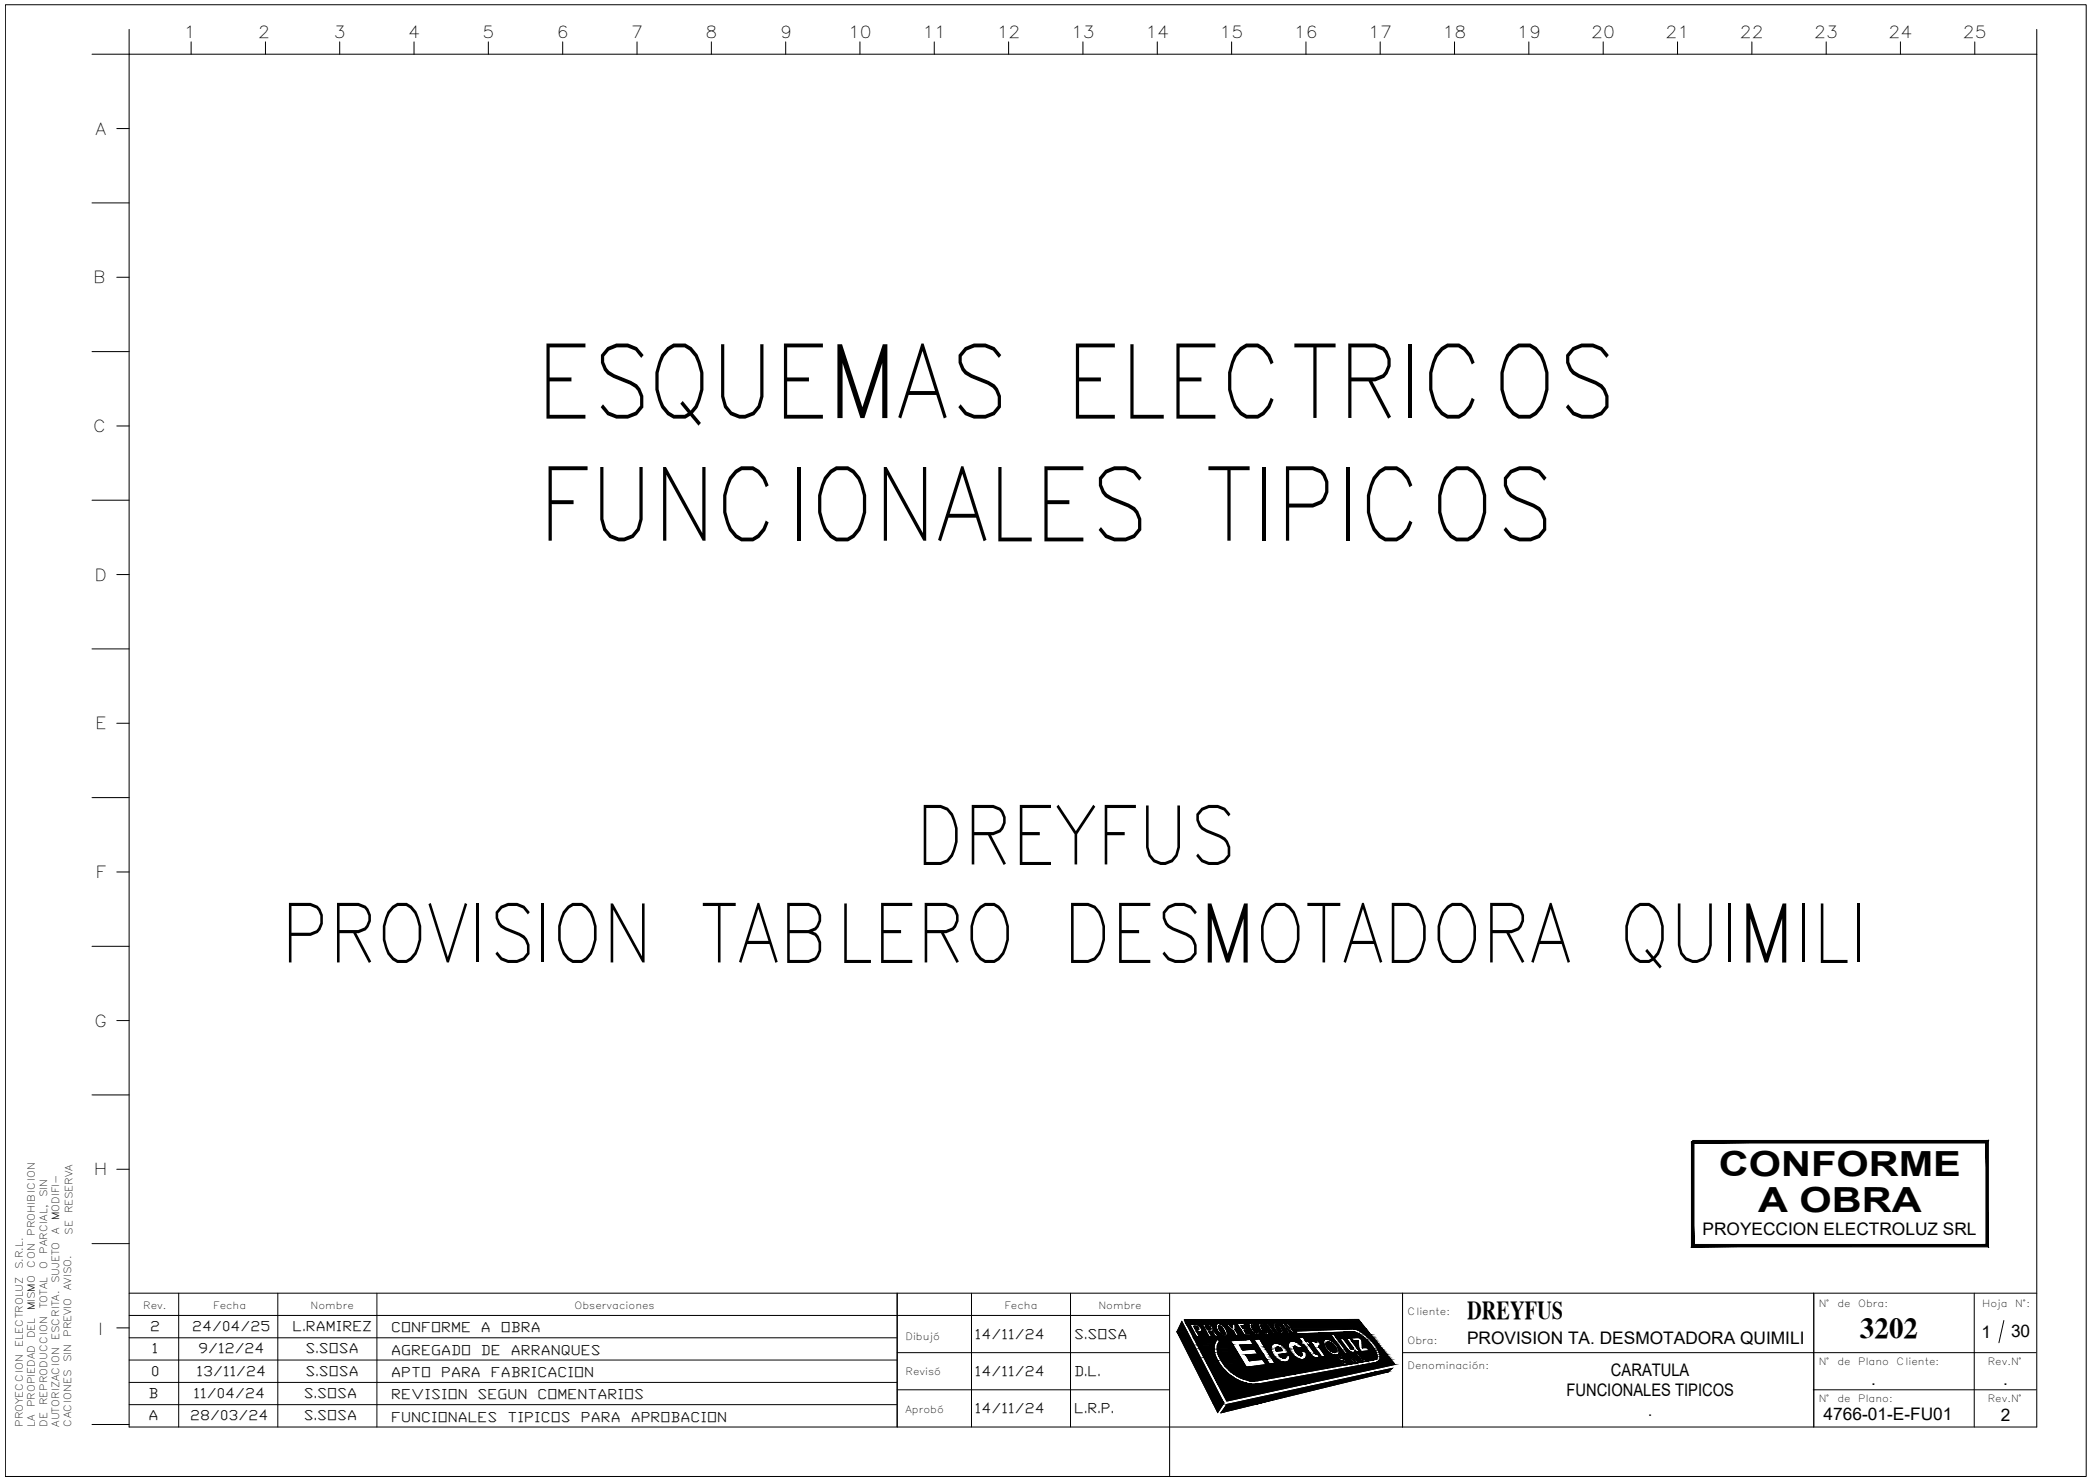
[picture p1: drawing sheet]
<svg xmlns="http://www.w3.org/2000/svg" width="420mm" height="297mm" viewBox="0 0 420 297" stroke-linecap="round" stroke-linejoin="round" font-family="sans-serif">
<defs><g id="words">
<g font-size="20.1">
<text x="107.6" y="83.9">ESQUEMAS ELECTRICOS</text>
<text x="108.1" y="108.5">FUNCIONALES TIPICOS</text>
</g>
<g font-size="16.1">
<text x="183.8" y="173.5">DREYFUS</text>
<text x="56.4" y="193.1">PROVISION TABLERO DESMOTADORA QUIMILI</text>
</g>
<g font-size="6.9">
<text x="345.1" y="236">CONFORME</text>
<text x="352.9" y="243.2">A OBRA</text>
</g>
<text font-size="5.8" x="373.4" y="268.5">3202</text>
<text font-size="5.1" x="294.5" y="264.7">DREYFUS</text>
<g font-size="3.5">
<text x="341.8" y="247.9">PROYECCION ELECTROLUZ SRL</text>
<text x="294.5" y="269.7">PROVISION TA. DESMOTADORA QUIMILI</text>
<text x="397.8" y="268.5">1</text>
<text x="403.7" y="268.4">30</text>
<text x="314.5" y="280.1">FUNCIONALES TIPICOS</text>
<text x="323.4" y="276.1">CARATULA</text>
<text x="375.6" y="277.9">.</text>
<text x="402.1" y="277.9">.</text>
<text x="330.9" y="284.2">.</text>
<text x="366.1" y="285">4766-01-E-FU01</text>
<text x="401.6" y="285.2">2</text>
</g>
<g font-size="3.3">
<text x="36.9" y="7.6">1</text>
<text x="51.8" y="7.6">2</text>
<text x="67" y="7.6">3</text>
<text x="81.9" y="7.6">4</text>
<text x="96.8" y="7.6">5</text>
<text x="111.8" y="7.6">6</text>
<text x="126.7" y="7.6">7</text>
<text x="141.6" y="7.6">8</text>
<text x="156.5" y="7.6">9</text>
<text x="170.2" y="7.6">10</text>
<text x="185.2" y="7.6">11</text>
<text x="200.1" y="7.6">12</text>
<text x="215" y="7.6">13</text>
<text x="229.9" y="7.6">14</text>
<text x="244.8" y="7.6">15</text>
<text x="259.8" y="7.6">16</text>
<text x="274.7" y="7.6">17</text>
<text x="289.6" y="7.6">18</text>
<text x="304.5" y="7.6">19</text>
<text x="319.4" y="7.6">20</text>
<text x="334.4" y="7.6">21</text>
<text x="349.3" y="7.6">22</text>
<text x="364.2" y="7.6">23</text>
<text x="379.1" y="7.6">24</text>
<text x="394" y="7.6">25</text>
<text x="19.1" y="27">A</text>
<text x="18.7" y="56.9">B</text>
<text x="18.7" y="86.7">C</text>
<text x="19" y="116.5">D</text>
<text x="19.1" y="146.4">E</text>
<text x="19.1" y="176.2">F</text>
<text x="19" y="206.1">G</text>
<text x="18.9" y="235.9">H</text>
<text x="19.7" y="267.9">I</text>
</g>
<g font-size="2.8">
<text x="30.2" y="267.2">2</text>
<text x="38.6" y="267.2">24/04/25</text>
<text x="58.7" y="267.2">L.RAMIREZ</text>
<text x="78.5" y="267.4">CONFORME</text>
<text x="96.6" y="267.4">A</text>
<text x="100.6" y="267.4">OBRA</text>
<text x="195.7" y="268.7">14/11/24</text>
<text x="215.6" y="268.7">S.SOSA</text>
<text x="30.5" y="271.6">1</text>
<text x="39.8" y="271.6">9/12/24</text>
<text x="61.4" y="271.6">S.SOSA</text>
<text x="78.5" y="271.9">AGREGADO</text>
<text x="96.6" y="271.9">DE</text>
<text x="102.6" y="271.9">ARRANQUES</text>
<text x="29.8" y="280.6">B</text>
<text x="30.3" y="276.1">0</text>
<text x="38.9" y="280.6">11/04/24</text>
<text x="39.4" y="276.1">13/11/24</text>
<text x="61" y="280.6">S.SOSA</text>
<text x="61.4" y="276.1">S.SOSA</text>
<text x="78.5" y="280.8">REVISION</text>
<text x="78.5" y="276.4">APTO</text>
<text x="88.5" y="276.4">PARA</text>
<text x="95.9" y="280.8">SEGUN</text>
<text x="98.6" y="276.4">FABRICACION</text>
<text x="107.9" y="280.8">COMENTARIOS</text>
<text x="195.7" y="276.2">14/11/24</text>
<text x="215.6" y="276.2">D.L.</text>
<text x="29.8" y="285.1">A</text>
<text x="38.2" y="285.1">28/03/24</text>
<text x="61" y="285.1">S.SOSA</text>
<text x="78.5" y="285.3">FUNCIONALES</text>
<text x="101.9" y="285.3">TIPICOS</text>
<text x="116.6" y="285.3">PARA</text>
<text x="126.6" y="285.3">APROBACION</text>
<text x="195.7" y="283.7">14/11/24</text>
<text x="215.6" y="283.7">L.R.P.</text>
</g>
<g font-size="2">
<text x="9.5" y="240.3" transform="rotate(-90 9.5 240.3)">SIN</text>
<text x="11.9" y="244.9" transform="rotate(-90 11.9 244.9)">MODIFI-</text>
<text x="14.5" y="243.5" transform="rotate(-90 14.5 243.5)">RESERVA</text>
<text x="7" y="248" transform="rotate(-90 7 248)">PROHIBICION</text>
<text x="9.5" y="251.7" transform="rotate(-90 9.5 251.7)">PARCIAL,</text>
<text x="11.9" y="247.7" transform="rotate(-90 11.9 247.7)">A</text>
<text x="14.5" y="247.8" transform="rotate(-90 14.5 247.8)">SE</text>
<text x="4.6" y="254.7" transform="rotate(-90 4.6 254.7)">S.R.L.</text>
<text x="7" y="254.4" transform="rotate(-90 7 254.4)">CON</text>
<text x="9.5" y="254.8" transform="rotate(-90 9.5 254.8)">O</text>
<text x="11.9" y="257.5" transform="rotate(-90 11.9 257.5)">SUJETO</text>
<text x="7" y="263" transform="rotate(-90 7 263)">MISMO</text>
<text x="9.5" y="262.6" transform="rotate(-90 9.5 262.6)">TOTAL</text>
<text x="14.3" y="259" transform="rotate(-90 14.3 259)">AVISO.</text>
<text x="28.8" y="262.8">Rev.</text>
<text x="42.8" y="262.7">Fecha</text>
<text x="62.3" y="262.7">Nombre</text>
<text x="115.4" y="262.7">Observaciones</text>
<text x="201.6" y="262.7">Fecha</text>
<text x="220.5" y="262.7">Nombre</text>
<text x="365.1" y="262.2">N°</text>
<text x="368.8" y="262.2">de</text>
<text x="373" y="262.2">Obra:</text>
<text x="397.9" y="262.3">Hoja</text>
<text x="404.6" y="262.3">N°:</text>
<text x="7" y="268.5" transform="rotate(-90 7 268.5)">DEL</text>
<text x="11.9" y="268.9" transform="rotate(-90 11.9 268.9)">ESCRITA.</text>
<text x="14.3" y="268.3" transform="rotate(-90 14.3 268.3)">PREVIO</text>
<text x="181.8" y="269">Dibujó</text>
<text x="282.5" y="269.7">Obra:</text>
<text x="282.5" y="264">Cliente:</text>
<text x="4.6" y="270.3" transform="rotate(-90 4.6 270.3)">ELECTROLUZ</text>
<text x="14.3" y="273.4" transform="rotate(-90 14.3 273.4)">SIN</text>
<text x="181.8" y="276">Revisó</text>
<text x="282.5" y="274.8">Denominación:</text>
<text x="365.1" y="273.9">N°</text>
<text x="368.8" y="273.9">de</text>
<text x="373" y="273.9">Plano</text>
<text x="380.7" y="273.9">Cliente:</text>
<text x="399" y="273.9">Rev.N°</text>
<text x="365.1" y="281.3">N°</text>
<text x="368.8" y="281.3">de</text>
<text x="373" y="281.3">Plano:</text>
<text x="399" y="281.4">Rev.N°</text>
<text x="4.6" y="286.4" transform="rotate(-90 4.6 286.4)">PROYECCION</text>
<text x="7" y="286.4" transform="rotate(-90 7 286.4)">LA</text>
<text x="7" y="282.4" transform="rotate(-90 7 282.4)">PROPIEDAD</text>
<text x="9.5" y="286.4" transform="rotate(-90 9.5 286.4)">DE</text>
<text x="9.5" y="282" transform="rotate(-90 9.5 282)">REPRODUCCION</text>
<text x="11.9" y="286.4" transform="rotate(-90 11.9 286.4)">AUTORIZACION</text>
<text x="14.3" y="286.4" transform="rotate(-90 14.3 286.4)">CACIONES</text>
<text x="181.8" y="283.6">Aprobó</text>
</g>
</g></defs>
<g fill="none" stroke="#000" stroke-width=".2">
<path d="M1.1 1h417.7v295.3h-417.7zM18.5 10.9h390.4M25.9 5.9v280.5h383v-280.5M38.4 8.4v2.5M53.3 8.4v2.5M68.2 8.4v2.5M83.1 8.4v2.5M98 8.4v2.5M113 8.4v2.5M127.9 8.4v2.5M142.8 8.4v2.5M157.7 8.4v2.5"/>
<path d="M172.6 8.4v2.5M187.6 8.4v2.5M202.5 8.4v2.5M217.4 8.4v2.5M232.3 8.4v2.5M247.2 8.4v2.5M262.2 8.4v2.5M277.1 8.4v2.5M292 8.4v2.5M306.9 8.4v2.5M321.8 8.4v2.5M336.8 8.4v2.5"/>
<path d="M351.7 8.4v2.5M366.6 8.4v2.5M381.5 8.4v2.5M396.4 8.4v2.5M23.4 25.8h2.5M18.5 40.7h7.4M23.4 55.6h2.5M18.5 70.6h7.4M23.4 85.5h2.5M18.5 100.4h7.4M23.4 115.3h2.5M18.5 130.2h7.4"/>
<path d="M23.4 145.2h2.5M18.5 160.1h7.4M23.4 175h2.5M18.5 189.9h7.4M18.5 219.8h7.4M23.4 204.8h2.5M23.4 234.7h2.5M18.5 249.6h7.4M25.9 259.5h383M35.9 259.5v26.9M55.8 259.5v26.9M75.7 259.5v26.9"/>
<path d="M180.1 259.5v26.9M195 259.5v26.9M214.9 259.5v26.9M234.8 259.5v36.8M281.6 259.5v26.9M364.1 259.5v26.9M396.3 259.5v26.9M23.4 266.5h2.5M25.9 264h208.9M25.9 277.5h154.2M25.9 273h154.2M25.9 268.5h154.2"/>
<path d="M180.1 271.5h54.7M180.1 278.9h54.7M237.3 265.2l8.4 16.4-1.3 1.9-8.1-16.2zM237.8 264.9l34.9-.1 7.3 9.1-33.7 7.3zM238.9 265.8h1.4a.9 .9 0 0 1 .7 1.5h-.8l.6 1h-.6zM239.7 266.2h.4a.46 .46 0 0 1 .3 .7h-.4zM241.3 265.8h1.5l.3 .2a.94 .94 0 0 1 .4 1l1 1.2h-.5l-.7-.9-.7-.1 .7 1.1h-.5zM242.5 266.1l.3 .2M242.5 266.1h-.5l.4 .8h.4M242.9 266.3l.1 .3-.2 .2M244.3 265.7a1.96 1.96 0 0 1 2.1 1.9 .56 .56 0 0 1-.3 .6 .56 .56 0 0 1-.7-.1 1.94 1.94 0 0 1-1.1-2.4zM244.6 266.2a1.35 1.35 0 0 1 1.3 1.2v.3a.74 .74 0 0 1-.9-.6l-.4-.6z"/>
<path d="M246 265.7h.6l.8 .8-.1-.8h.6l.1 1.2 .6 1.1h-.5l-.5-.9zM247 269.1l4-.3 .6 1-2.8 .2 .7 1 2.4-.2 .6 1-2.4 .1 .7 1.2 2.6-.3 .8 1.1-4 .5zM248.3 265.6h1.4l.3 .4h-.9l.4 .6h.7l.2 .3-.7 .1 .4 .5h.8l.3 .5h-1.4zM251.4 277.2h.1M251.7 268.8l1.1-.1 3.2 4.9-1.2 .2zM252.1 266.3a1.02 1.02 0 0 0-1.3-.6 2.35 2.35 0 0 0 1.7 2.2 .55 .55 0 0 0 .1-.9l-.3 .1v.4a1.94 1.94 0 0 1-1.1-1.5l.6 .3h.3M254 266.2a1.03 1.03 0 0 0-1.3-.6 2.4 2.4 0 0 0 1.8 2.3 .56 .56 0 0 0 0-.9h-.3l.1 .4a1.56 1.56 0 0 1-1.1-1.5l.5 .4 .3-.1M254.1 265.6h.5l1.4 2.1h-.4zM255.5 269.8a2.51 2.51 0 0 1 3.1 1.4l.2 .4-2.1 .2a1.26 1.26 0 0 0 1.3 .7l.1-.4 .8-.1a1.11 1.11 0 0 1-.4 1.3 1.11 1.11 0 0 1-1.3 0 3 3 0 0 1-2-3.1zM255.7 265.5a1.78 1.78 0 0 1 1.8 2.1 1.58 1.58 0 0 1-1.9-1.3v-.4zM256 265.9a1.25 1.25 0 0 1 1.1 1.1l.1 .3a.42 .42 0 0 1-.7-.3l-.3-.6zM256.2 270.5a.84 .84 0 0 1 1.2 .6l-1.2 .1z"/>
<path d="M257.2 265.6l.4-.1 1.2 1.1-.7-1 .4-.1 1.3 2h-.3l-1.3-1.1 .8 1.2h-.4zM258.9 269.3a2.27 2.27 0 0 1 2.7 1.2l-.9 .1a.57 .57 0 0 0-1-.2l.4 .9a1.3 1.3 0 0 0 1.2 .8l.1-.4-.3-.5 .9-.1a1.02 1.02 0 0 1 .2 1.3 1.02 1.02 0 0 1-1.2 .4 3.3 3.3 0 0 1-2.4-3zM263.2 271.9a1.26 1.26 0 0 0 1.3 .6M263.9 271.5l.5 .2 .5 .7-.5 .1M263.9 271.5l-1.2-1.6 .4-.1-.4-.6-.5 .1-.6-.9-.9 .1 .6 .8-.4 .1 .5 .6 .4-.1 1.5 2.1M264.1 269.4l.2-.4h.2l.8 .9-.4 .2-.1 .3 1.3 1.8-.8 .1-2.3-3.1 .9-.1 .2 .3M265.8 268.9a1.73 1.73 0 0 1 2.1 .7 2.04 2.04 0 0 1 .8 2.2 1.52 1.52 0 0 1-2-.5 2.33 2.33 0 0 1-1-2.2zM266.4 269.4h.7v.2l.1-.1 .2 .3 .2-.1-.1 .2h.2v.1h.2l-.1 .2h.2l.3 .7-.2 .5-.6-.1-.1-.1h-.1v-.1h-.2v-.1l-.4-.3v-.1h-.2l.1-.2h-.2l.1-.1-.2-.1 .1-.1-.2-.3zM267.1 267.8h.6l2.9 3.8-.6 .1zM268.4 272.1l.4-.2 .5 .2 .3 .3-.4 .1-.2-.2-.1 .1 .9 .4 .6 .6v.3a.56 .56 0 0 1-.9 0l-.4-.5 .4-.1 .4 .4a.86 .86 0 0 0-1-.5l-.5-.7zM269 268.7l.6-.1 1.5 2 .4 .2h.1l.1-.3-1.4-1.9h.6l2.1 2.7-.7 .1-.3-.4v.5a1.4 1.4 0 0 1-1.4-.6zM269 272h.1"/>
<path d="M270.4 273.5l.3-.1 .2 .3h-.2zM271.1 271.9l.4 .3M271.1 271.9l-.4 .1 .5 .6 .2-.1 .1-.3M271.3 268.5l1.6-.1 .5 .6 .1 1.5 .9-.1 .5 .7-1.6 .2-.5-.8-.1-1.4h-1zM271.6 267.3a7.5 7.5 0 0 1 4.9 5l-.1 .2-.3 .3M271.6 267.3l-11.3 .4-.3-.5 11.7-.5a8.2 8.2 0 0 1 5.3 5.2 1.22 1.22 0 0 1-.9 1.6l-23.1 4.2a8.4 8.4 0 0 1-8.3-4.1 4.3 4.3 0 0 1-.4-4.8l.6 .2a3.7 3.7 0 0 0 .4 4.2 8.4 8.4 0 0 0 6.1 4M271.8 272.4v-.1a.9 .9 0 0 0-1.3-.5v.2l1.1 1.6 .4-.1-.5-.7h.2M271.8 272.5v.1h.2M272 272.6l.7 .8-.4 .1-.6-.7M272.1 271.5h.4l1.1 1.4 .5-.1 .2 .3-.8 .2zM272.5 273.1h.3l.3 .2-.3 .1zM274.2 272.8h.3l.2 .3h-.3z"/>
<path d="M276.1 272.8l-23.5 4.3-1.2 .1M281.6 271.5h127.1M364 278.9h44.7M402.3 265l-1 4.5M18.5 285.9h7.4M25.9 281.9h154.2M246.3 281.9l33.2-7.3-.8 .7-33.6 8.2z"/>
</g>
<g fill="#000" stroke="#000" stroke-width=".2">
<path d="M237.3 265.2l1 2.1h-2zM242.9 265.8h1.3zM244.5 277.8h17.4l-15.6 3.4zM249.4 270.9h.3zM250.1 267.5h.8zM251.2 266h.1zM253.2 265.9h.1zM254.1 267.5h.1zM254.5 267.9h12.7zM256.1 265.8h.1zM257 267.3l.1 .1zM257 267.3h.1z"/>
<path d="M261 272.1h.3zM261.6 269.9h.2zM262.2 269.2h.3zM264.2 271.7h.2zM266.8 270.8h.1zM266.7 269.4h.2zM266.9 271h.2zM266.9 269.5h.2zM267.1 269.6h.1zM267.1 271.1h.2zM267.2 269.6h.2zM267.3 271.2h.1z"/>
<path d="M267.4 269.8l.2-.1zM267.5 271.3h.1zM267.6 271.3h.2zM267.5 269.9h.2zM267.8 271.3l.1 .1zM267.8 271.3h.2l-.1 .1zM270 271.7h.6zM270.4 273.4h.3zM271.2 272.5h.1zM271.4 270.8h.2zM272.3 269.1h.4zM237.8 264.9l34.9-.1 .1 .1z"/>
<path d="M273.5 270.4h.9l-.9 .1zM273.5 270.4v.1zM273.6 272.8h.5zM276.3 275.3l3.2-.7-.8 .7zM243.6 281.9h1.9l-1.1 1.6zM246.3 281.9h5.6l-6.5 1.6z"/>
<path d="M339.8 228.9v.5l59.4-.5zM339.8 229.4l59.4-.5-.5 .5zM399.2 228.9l-.5 .5 .5 20.9zM398.7 229.4l.5 20.9-.5-.5zM339.5 250.3h59.7l-.5-.5zM339.5 250.3l.6-.5h58.6zM339.5 229.2v21.1l.6-.5zM339.5 229.2h.6v20.6z"/>
<path d="M236.3 267.3l9.4 14.3-7.4-14.3zM236.3 267.3l9.4 14.3h-2.2z"/>
<path d="M238.2 265.8l2 2.5-1.3-2.5zM238.2 265.8l2 2.5h-.7z"/>
<path d="M239.7 266.2h.5zM239.7 266.2h.5z"/>
<path d="M239.7 266.2h.6zM239.7 266.2h.6z"/>
<path d="M239.7 266.2l.6 .1zM239.7 266.2l.6 .1z"/>
<path d="M239.7 266.3h.7zM239.7 266.3h.7z"/>
<path d="M239.7 266.3l.7 .1zM239.7 266.3l.7 .1z"/>
<path d="M239.8 266.4l.7 .1zM239.8 266.4l.7 .1z"/>
<path d="M239.8 266.5h.7zM239.8 266.5h.7z"/>
<path d="M240 266.9h.5zM240 266.9h.4z"/>
<path d="M239.8 266.5l.7 .1zM239.8 266.5l.7 .1z"/>
<path d="M239.9 266.6h.7zM239.9 266.6h.7z"/>
<path d="M240 266.9h.5zM240 266.9h.5z"/>
<path d="M239.9 266.6l.7 .1zM239.9 266.6l.7 .1z"/>
<path d="M239.9 266.7l.7 .1zM239.9 266.7l.7 .1z"/>
<path d="M240 266.8h.6zM240 266.8h.6z"/>
<path d="M240 266.8h.6zM240 266.8l.5 .1z"/>
<path d="M238.2 265.8h3.1zM238.2 265.8h4.4z"/>
<path d="M238.2 265.8h3.1zM238.2 265.8h3.1z"/>
<path d="M240.3 265.8l1 .1zM240.3 265.8l1 .1z"/>
<path d="M240.3 265.9h1zM240.3 265.9h1z"/>
<path d="M240.4 265.9h1zM240.4 265.9h1z"/>
<path d="M240.6 265.9l.8 .1zM240.6 265.9l.8 .1z"/>
<path d="M240.7 266h.7zM240.7 266h.7z"/>
<path d="M240.8 266l.7 .1zM240.8 266l.7 .1z"/>
<path d="M240.9 266.1l.6 .1zM240.9 266.1l.6 .1z"/>
<path d="M241 266.2l.6 .2-.1-.2zM241 266.2l.6 .2h-.5z"/>
<path d="M241.1 266.4l.6 .1-.1-.1zM241.1 266.4l.6 .1h-.6z"/>
<path d="M241.1 266.5l.7 .1zM241.1 266.5l.7 .1z"/>
<path d="M241.2 266.6l.6 .1v-.1zM241.2 266.6l.6 .1h-.5z"/>
<path d="M241.3 266.7l.6 .1zM241.3 266.7l.6 .1h-.6z"/>
<path d="M241.3 266.8l.7 .2-.1-.2zM241.3 266.8l.7 .2h-.7z"/>
<path d="M241.3 267l.7 .1zM241.3 267l.7 .1h-.8z"/>
<path d="M241.2 267.1l.9 .1-.1-.1zM241.2 267.1l.9 .1h-1z"/>
<path d="M241.1 267.2l1 .1zM241 267.3h1.1z"/>
<path d="M241 267.3h1.2zM240.9 267.3h1.3z"/>
<path d="M240.2 267.3l2.6 1-.6-1zM240.2 267.3l2.6 1h-2z"/>
<path d="M242 266.1h.6zM242 266.1h.6z"/>
<path d="M242 266.1h.7zM242 266.1h.7z"/>
<path d="M242 266.1l.7 .1zM242 266.1l.7 .1z"/>
<path d="M242.1 266.2h.7zM242.1 266.2h.7z"/>
<path d="M238.2 265.8h4.6zM238.2 265.8h4.4z"/>
<path d="M242.1 266.2l.7 .1zM242.1 266.2l.7 .1z"/>
<path d="M242.1 266.3h.8zM242.1 266.3h.8z"/>
<path d="M242.4 266.8h.4zM242.4 266.8h.5z"/>
<path d="M242.4 266.8h.4zM242.4 266.8l.4 .1z"/>
<path d="M242.1 266.3l.9 .2-.1-.2zM242.1 266.3l.9 .2h-.8z"/>
<path d="M242.4 266.8h.5zM242.4 266.8h.5z"/>
<path d="M242.4 266.8h.5zM242.4 266.8h.5z"/>
<path d="M242.2 266.5l.8 .1zM242.2 266.5l.8 .1z"/>
<path d="M242.4 266.8h.6zM242.4 266.8h.5z"/>
<path d="M242.3 266.6h.7zM242.3 266.6h.7z"/>
<path d="M242.4 266.7h.6zM242.4 266.7h.6z"/>
<path d="M242.4 266.7h.6zM242.4 266.7l.6 .1z"/>
<path d="M242.3 266.6h.7zM242.3 266.6h.7z"/>
<path d="M242.3 266.6h.7zM242.3 266.6l.7 .1z"/>
<path d="M242.6 267.2h.6zM242.6 267.2h.6z"/>
<path d="M242.6 267.2h.6zM242.6 267.2h.6z"/>
<path d="M242.7 267.2l.6 .1zM242.7 267.2l.6 .1z"/>
<path d="M242.7 267.3h.7zM242.7 267.3h.7z"/>
<path d="M242.7 267.3l.7 .1zM242.7 267.3l.7 .1z"/>
<path d="M242.8 267.4l1.2 .8-.6-.8zM242.8 267.4l1.2 .8h-.8z"/>
<path d="M243.5 266.4h.7zM243.5 266.4h.7z"/>
<path d="M243.7 267.1h.7zM243.7 267.1h.7z"/>
<path d="M240.8 270.7l3 .7-.1-.7zM240.8 270.7l3 .7h-2.7z"/>
<path d="M240.4 270l3.3 .7 .1-.7zM240.4 270l3.3 .7h-2.9z"/>
<path d="M241.1 271.4l2.8 .6-.1-.6zM241.1 271.4l2.8 .6h-2.5z"/>
<path d="M240.2 269.6l3.6 .4 .1-.4zM240.2 269.6l3.6 .4h-3.4z"/>
<path d="M241.4 272l2.8 .5-.3-.5zM241.4 272l2.8 .5h-2.5z"/>
<path d="M243.2 268.2h.8zM243.2 268.2h.8z"/>
<path d="M243.2 266l.9 .1v-.1zM243.2 266l.9 .1z"/>
<path d="M243.3 266.1l.8 .1zM243.3 266.1l.8 .1z"/>
<path d="M243.3 266.2l.8 .1zM243.3 266.2l.8 .1z"/>
<path d="M243.4 266.3l.8 .1-.1-.1zM243.4 266.3l.8 .1h-.7z"/>
<path d="M243.1 266h1.1zM243.1 266h1.1z"/>
<path d="M243.2 266h1zM243.2 266h.9z"/>
<path d="M243.5 266.4l.7 .1v-.1zM243.5 266.4l.7 .1h-.7z"/>
<path d="M243 265.9h1.2zM243 265.9l1.2 .1z"/>
<path d="M243.5 266.5l.7 .1v-.1zM243.5 266.5l.7 .1h-.7z"/>
<path d="M241.7 272.5l2.7 .6-.2-.6zM241.7 272.5l2.7 .6h-2.4z"/>
<path d="M242.9 265.8h1.3zM242.9 265.8l1.3 .1z"/>
<path d="M243.5 266.6l.7 .1zM243.5 266.6l.7 .1z"/>
<path d="M242.8 265.8h1.4zM242.8 265.8h1.4z"/>
<path d="M242.8 265.8h1.4zM242.8 265.8h1.4zM242.9 265.8h1.3z"/>
<path d="M243.6 266.7l.7 .1zM243.6 266.7l.7 .1h-.7z"/>
<path d="M243.6 266.8h.7zM243.6 266.8h.7z"/>
<path d="M238.2 265.7h6.1zM238.2 265.7l6 .1z"/>
<path d="M243.6 266.8l.7 .1zM243.6 266.8l.7 .1z"/>
<path d="M243.5 266.9l.9 .1zM243.5 266.9l.9 .1h-.9z"/>
<path d="M239.7 268.8l4.2 .8 .4-.8zM239.7 268.8l4.2 .8h-3.7z"/>
<path d="M243.5 267l.9 .1zM243.5 267l.9 .1z"/>
<path d="M238.1 265.6h6.3zM238.1 265.6l6.2 .1z"/>
<path d="M243.7 267.1l.8 .1-.1-.1zM243.7 267.1l.8 .1h-.7z"/>
<path d="M242 273.1l2.7 .5-.3-.5zM242 273.1l2.7 .5h-2.4z"/>
<path d="M243.8 267.2l.8 .1zM243.8 267.2l.8 .1z"/>
<path d="M244.5 268.2h1.3zM244.5 268.2h1.3z"/>
<path d="M238.1 265.6h6.5zM238.1 265.6h6.3z"/>
<path d="M243.9 267.3l.7 .1zM243.9 267.3l.7 .1z"/>
<path d="M244 267.4l.8 .2-.2-.2zM244 267.4l.8 .2h-.7z"/>
<path d="M242.3 273.6l2.8 .5-.4-.5zM242.3 273.6l2.8 .5h-2.6z"/>
<path d="M244.7 266.1h.1zM244.7 266.1h.1z"/>
<path d="M244.1 267.6l.9 .2-.2-.2zM244.1 267.6l.9 .2h-.8z"/>
<path d="M244.7 266.1h.1zM244.7 266.1h.1z"/>
<path d="M244.7 266.1h.2zM244.7 266.1h.2z"/>
<path d="M244.7 266.1l.3 .1zM244.7 266.1l.3 .1z"/>
<path d="M244.6 266.2h.4zM244.6 266.2h.4z"/>
<path d="M244.2 267.8l1 .1-.2-.1zM244.2 267.8l1 .1h-.9z"/>
<path d="M244.6 266.2l.5 .1zM244.6 266.2l.5 .1z"/>
<path d="M244.6 266.3h.5zM244.6 266.3h.5z"/>
<path d="M242.5 274.1l3 .5-.4-.5zM242.5 274.1l3 .5h-2.7z"/>
<path d="M244.6 266.3l.6 .1zM244.6 266.3l.6 .1z"/>
<path d="M244.6 266.4h.7zM244.6 266.4h.7z"/>
<path d="M244.3 267.9l1.1 .2-.2-.2zM244.3 267.9l1.1 .2h-1z"/>
<path d="M244.6 266.4l.7 .1zM244.6 266.4l.7 .1z"/>
<path d="M244.6 266.5l.8 .1zM244.6 266.5l.8 .1z"/>
<path d="M244.7 266.6h.7zM244.7 266.6h.7z"/>
<path d="M244.4 268.1l1.2 .1zM244.4 268.1l1.2 .1z"/>
<path d="M244.7 266.6l.8 .1zM244.7 266.6l.8 .1z"/>
<path d="M242.8 274.6l3.1 .4-.4-.4zM242.8 274.6l3.1 .4h-2.9z"/>
<path d="M244.7 266.7l.9 .1zM244.7 266.7l.9 .1z"/>
<path d="M244.8 266.8l.8 .1zM244.8 266.8l.8 .1z"/>
<path d="M244.8 266.9l.9 .1zM244.8 266.9l.9 .1z"/>
<path d="M244.5 268.2h1.3zM244.5 268.2h1.3z"/>
<path d="M244.8 267l.9 .1zM244.8 267l.9 .1z"/>
<path d="M244.9 267.1h.9zM244.9 267.1h.9z"/>
<path d="M245 267.1l.8 .1zM245 267.1l.8 .1z"/>
<path d="M245 267.2l.8 .1zM245 267.2l.8 .1z"/>
<path d="M245.1 267.3l.8 .1zM245.1 267.3l.8 .1z"/>
<path d="M245.1 267.4h.8zM245.1 267.4h.8z"/>
<path d="M245.7 267.8h.2zM245.7 267.8h.1z"/>
<path d="M245.2 267.4l.7 .1zM245.2 267.4l.7 .1z"/>
<path d="M245.6 267.8h.3zM245.6 267.8h.3z"/>
<path d="M245.3 267.5l.6 .1zM245.3 267.5l.6 .1z"/>
<path d="M245.3 267.6l.6 .1zM245.3 267.6l.6 .1z"/>
<path d="M245.4 267.7h.5zM245.4 267.7h.5z"/>
<path d="M245.5 267.7l.4 .1zM245.5 267.7l.4 .1z"/>
<path d="M245.5 267.8h.4zM245.5 267.8h.4z"/>
<path d="M243 275l3.3 .5-.4-.5zM243 275l3.3 .5h-3z"/>
<path d="M245.4 267.7h.5zM245.4 267.7h.5z"/>
<path d="M245 265.7l1.1 .1zM245 265.7l1.1 .1z"/>
<path d="M245.2 265.8l1.1 .2-.2-.2zM245.2 265.8l1.1 .2h-.9z"/>
<path d="M246.3 268h1.8zM246.3 268h1.8z"/>
<path d="M245.4 266l1.1 .2-.2-.2zM245.4 266l1.1 .2h-.9z"/>
<path d="M243.3 275.5l3.5 .4-.5-.4zM243.3 275.5l3.5 .4h-3.3z"/>
<path d="M245 265.7h1.4zM245 265.7h1.6z"/>
<path d="M245 265.7h1.4zM245 265.7h1z"/>
<path d="M245.6 266.2l1.1 .2-.2-.2zM245.6 266.2l1.1 .2h-.9z"/>
<path d="M245.8 266.4l1.2 .2-.3-.2zM245.8 266.4l1.2 .2h-1z"/>
<path d="M243.5 275.9l3.8 .3-.5-.3zM243.5 275.9l3.8 .3h-3.6z"/>
<path d="M246 266.6l1.2 .2-.2-.2zM246 266.6l1.2 .2h-1.1z"/>
<path d="M244.8 269.1l2.6 .7-.4-.7zM244.8 269.1l2.6 .7h-2.9z"/>
<path d="M246.1 266.8l1.4 .3-.3-.3zM246.1 266.8l1.4 .3h-1.2z"/>
<path d="M244.9 265.7h2.4zM244.9 265.7h2.4z"/>
<path d="M246.6 265.7l.8 .8-.1-.8zM246.6 265.7l.8 .8z"/>
<path d="M243.7 276.2l4.3 .5-.7-.5zM243.7 276.2l4.3 .5h-4.1z"/>
<path d="M244.5 269.8l3.1 .3-.2-.3zM244.5 269.8l3.1 .3h-3.2z"/>
<path d="M246.3 267.1h1.3zM246.3 267.1h1.3z"/>
<path d="M246.3 267.1l1.4 .2-.1-.2zM246.3 267.1l1.4 .2h-1.4z"/>
<path d="M244.4 270.1l3.6 .6-.4-.6zM244.4 270.1l3.6 .6h-3.7z"/>
<path d="M246.3 267.3l1.5 .3-.1-.3zM246.3 267.3l1.5 .3h-1.4z"/>
<path d="M244.8 265.7h2.9zM244.8 265.7h2.5z"/>
<path d="M246.4 267.6l1.5 .2-.1-.2zM246.4 267.6l1.5 .2h-1.5z"/>
<path d="M247.9 265.7h.4zM247.9 265.7h.4z"/>
<path d="M244.8 265.7h3.1zM244.8 265.7h2.9z"/>
<path d="M246.4 267.8l1.6 .1-.1-.1zM246.4 267.8l1.6 .1h-1.7z"/>
<path d="M243.9 276.7l4.7 .3-.6-.3zM243.9 276.7l4.7 .3h-4.5z"/>
<path d="M244.3 270.7l4.1 .6-.4-.6zM244.3 270.7l4.1 .6h-4z"/>
<path d="M246.3 267.9l1.8 .1-.1-.1zM246.3 267.9l1.8 .1h-1.8z"/>
<path d="M244.8 265.6h3.5zM244.8 265.6h3.5z"/>
<path d="M244.8 265.6l3.5 .1zM244.8 265.6l3.5 .1z"/>
<path d="M247.9 265.7l1.2 1.2-.8-1.2zM247.9 265.7l1.2 1.2h-1.1z"/>
<path d="M244.4 271.3l4.2 .5-.2-.5zM244.4 271.3l4.2 .5h-4.1z"/>
<path d="M244.9 269l2.1 .1 1.6-.1zM244.9 269l2.1 .1h-2.2z"/>
<path d="M244.1 277l5.3 .3-.8-.3zM244.1 277l5.3 .3h-5.2z"/>
<path d="M244.5 271.8l4.4 .4-.3-.4zM244.5 271.8l4.4 .4h-4.2z"/>
<path d="M244.7 272.2l4.5 .6-.3-.6zM244.7 272.2l4.5 .6h-4.2z"/>
<path d="M244.6 265.6h4.4zM244.6 265.6h3.7z"/>
<path d="M248 266.9l1.8 1.1-.7-1.1zM248 266.9l1.8 1.1h-1.2z"/>
<path d="M245 272.8l4.5 .4-.3-.4zM245 272.8l4.5 .4h-4.2z"/>
<path d="M244.2 277.3l6.1 .3-.9-.3zM244.2 277.3l6.1 .3h-5.9z"/>
<path d="M245.3 273.2l4.5 .5-.3-.5zM245.3 273.2l4.5 .5h-4.2z"/>
<path d="M238.1 265.6h11.5zM238.1 265.6h11.6z"/>
<path d="M238.1 265.6h11.5zM238.1 265.6h10.9z"/>
<path d="M245.6 273.7l4.5 .5-.3-.5zM245.6 273.7l4.5 .5h-4.2z"/>
<path d="M248.6 268h1.2zM248.6 268h1.2z"/>
<path d="M250.1 267.5h.2zM250.1 267.5h.2z"/>
<path d="M245.9 274.2l4.3 .2-.1-.2zM245.9 274.2l4.3 .2h-4.1z"/>
<path d="M249.5 266.6h.6zM249.5 266.6h.7z"/>
<path d="M249.5 266.6h.6zM249.5 266.6h.4zM249.5 266.6h.4z"/>
<path d="M250.2 266.6h.7zM250.2 266.6h.7z"/>
<path d="M244.6 268.9l4 .1 1.6-.1zM244.6 268.9l4 .1z"/>
<path d="M244.4 277.6l6.5 .1-.6-.1zM244.4 277.6l6.5 .1h-6.5z"/>
<path d="M249.8 265.8l.9 .2v-.2zM249.8 265.8l.9 .2h-.8z"/>
<path d="M249.9 266h.8zM249.9 266h.8z"/>
<path d="M250 266h.7zM249.1 266h1.6z"/>
<path d="M249.1 266l1.7 .2-.1-.2zM249.1 266l1.7 .2h-1.6z"/>
<path d="M249.7 265.7l1 .1 .1-.1zM249.7 265.7l1 .1h-.9z"/>
<path d="M249.2 266.2l1.6 .2v-.2zM249.2 266.2l1.6 .2h-1.4z"/>
<path d="M249.7 265.6h1.1zM249.7 265.6h1.1z"/>
<path d="M249.7 265.6h1.1zM249.7 265.6l1.1 .1z"/>
<path d="M238.1 265.6h12.7zM238.1 265.6h12.7z"/>
<path d="M249.4 266.4l1.5 .2-.1-.2zM249.4 266.4l1.5 .2h-1.4z"/>
<path d="M244.4 277.7l6.8 .1zM244.4 277.7l6.8 .1z"/>
<path d="M250.2 266.6h.7zM250.2 266.6h.7z"/>
<path d="M250.1 267.5h.8zM250.1 267.5h.8z"/>
<path d="M238.1 265.5h12.8zM238.1 265.5l12.7 .1z"/>
<path d="M250.2 266.6l.9 .3-.2-.3zM250.2 266.6l.9 .3h-.7z"/>
<path d="M250.9 267.5h.7zM250.9 267.5h.7z"/>
<path d="M244.5 268.8h6.5zM244.5 268.8l5.7 .1z"/>
<path d="M238 265.5h13.1zM238 265.5h12.9z"/>
<path d="M250.4 266.9h.7zM250.4 266.9h.7z"/>
<path d="M250.4 266.9l.8 .1zM249.7 267h1.5z"/>
<path d="M249.7 267l1.5 .1v-.1zM249.7 267l1.5 .1h-1.4z"/>
<path d="M249.8 267.1l1.6 .2-.2-.2zM249.8 267.1l1.6 .2h-1.4z"/>
<path d="M251.2 266h.2zM251.2 266h.2z"/>
<path d="M251.2 266h.3zM251.2 266h.3z"/>
<path d="M250 267.3l1.6 .2-.2-.2zM250 267.3l1.6 .2h-1.5z"/>
<path d="M250.9 277.2h.5zM250.9 277.2h1z"/>
<path d="M251.2 266h.3zM251.2 266h.3z"/>
<path d="M251.2 266l.3 .1zM251.2 266l.3 .1z"/>
<path d="M251.2 266.1h.4zM251.2 266.1h.4z"/>
<path d="M251.2 266.1l.4 .1zM251.2 266.1l.4 .1z"/>
<path d="M250.9 267.5h.7zM250.9 267.5h.7z"/>
<path d="M250.9 267.5l.9 .2-.2-.2zM250.9 267.5l.9 .2h-.8z"/>
<path d="M251.2 266.2h.5zM251.2 266.2h.5z"/>
<path d="M251.2 266.2l.6 .1zM251.2 266.2l.6 .1z"/>
<path d="M244.4 268.8h7.3zM244.4 268.8h7.3z"/>
<path d="M251 268.8l.7 .1zM251 268.8l.7 .1z"/>
<path d="M251 268.9l1.3 .9-.6-.9zM251 268.9l1.3 .9h-.7z"/>
<path d="M251.3 266.3h.5zM251.3 266.3h.5z"/>
<path d="M251 267.7l1 .1-.2-.1zM251 267.7l1 .1h-.9z"/>
<path d="M249.4 270.8l.3 .1 2.2-.1zM249.4 270.8l.3 .1z"/>
<path d="M251.1 267.8l1.1 .1zM251.1 267.8l1.1 .1z"/>
<path d="M239.7 268.8h12.4zM239.7 268.8h12.4z"/>
<path d="M244.3 268.8h7.8zM244.3 268.8h7.4z"/>
<path d="M251.1 267.9h1.3zM251.1 267.9h1.3z"/>
<path d="M251.7 267.1l.6 .1zM251.7 267.1l.6 .1z"/>
<path d="M251.8 267.2h.5zM251.8 267.2h.5z"/>
<path d="M251.8 267.2l.5 .1zM251.8 267.2l.5 .1z"/>
<path d="M252.2 267.5h.1zM252.2 267.5h.1z"/>
<path d="M251.9 267.3h.5zM251.9 267.3h.5z"/>
<path d="M251.6 269.8l.8 .2-.1-.2zM248.8 270l2.8-.2 .8 .2z"/>
<path d="M251.9 267.3l.5 .1zM251.9 267.3l.5 .1z"/>
<path d="M252 267.4h.4zM252 267.4h.4z"/>
<path d="M252 267.4l.4 .1zM252 267.4l.4 .1z"/>
<path d="M252.1 267.5h.3zM252.1 267.5h.3z"/>
<path d="M252.1 267.5h.3zM252.1 267.5h.2z"/>
<path d="M251.1 267.9h1.3zM251.1 267.9h1.3z"/>
<path d="M248.8 270l4.2 .8-.6-.8zM248.8 270l4.2 .8h-3.6z"/>
<path d="M251.7 267h.8zM251.7 267l.6 .1z"/>
<path d="M251.7 267h.9zM251.7 267h.9z"/>
<path d="M251.7 267h.9zM251.7 267h.8z"/>
<path d="M250.7 277.1h1.9zM250.7 277.1l1.2 .1z"/>
<path d="M251.6 265.7l1 .1zM251.6 265.7l1 .1z"/>
<path d="M251.7 265.8l.9 .1v-.1zM251.7 265.8l.9 .1h-.8z"/>
<path d="M251.8 265.9h.8zM251.8 265.9h.8z"/>
<path d="M251.9 265.9l.8 .2-.1-.2zM251.9 265.9l.8 .2h-.7z"/>
<path d="M251.5 265.6l1.1 .1 .1-.1zM251.5 265.6l1.1 .1h-1z"/>
<path d="M252 266.1h.7zM252 266.1h.7z"/>
<path d="M252.1 266.1l.6 .1zM252.1 266.1l.6 .1z"/>
<path d="M251.4 265.6h1.3zM251.4 265.6h1.3z"/>
<path d="M252.1 266.2l.6 .1zM252.1 266.2l.6 .1z"/>
<path d="M252.1 266.3h.6zM251.8 266.3h.9z"/>
<path d="M251.3 266.3l1.4 .1zM251.3 266.3l1.4 .1z"/>
<path d="M251.2 265.5h1.5zM251.2 265.5h1.5z"/>
<path d="M251.2 265.5h1.5zM251.2 265.5l1.5 .1z"/>
<path d="M251.3 266.4h1.5zM251.3 266.4h1.5z"/>
<path d="M251.1 265.5h1.7zM251.1 265.5h1.6z"/>
<path d="M251.3 266.4l1.5 .2v-.2zM251.3 266.4l1.5 .2h-1.4z"/>
<path d="M251.1 265.5h1.7zM251.1 265.5h1.7z"/>
<path d="M238 265.5h14.8zM238 265.5h15z"/>
<path d="M238 265.5h14.8zM238 265.5h14.8z"/>
<path d="M251.4 266.6h1.4zM251.4 266.6h1.4z"/>
<path d="M251.4 266.6l1.5 .1-.1-.1zM251.4 266.6l1.5 .1h-1.4z"/>
<path d="M239.7 268.7h13.1zM239.7 268.7l12.4 .1z"/>
<path d="M250.5 277.1h2.4zM250.5 277.1h2.1z"/>
<path d="M251.5 266.7l1.5 .1zM251.5 266.7l1.5 .1z"/>
<path d="M251.9 270.8l1.7 1-.6-1zM251.9 270.8l1.7 1h-1.1z"/>
<path d="M238 265.5h15zM238 265.5h15z"/>
<path d="M251.5 266.8l1.5 .1zM251.5 266.8l1.5 .1z"/>
<path d="M251.6 266.9l1.5 .1-.1-.1zM251.6 266.9l1.5 .1h-1.4z"/>
<path d="M252.6 267h.5zM252.6 267h.5z"/>
<path d="M252.6 267h.5zM252.6 267h.5z"/>
<path d="M252.6 267h.5zM252.6 267h.5z"/>
<path d="M252.7 267l.4 .1zM252.7 267l.4 .1z"/>
<path d="M252.7 267.1h.5zM252.7 267.1h.5zM252.7 267.1h.5zM252.7 267.1h.5z"/>
<path d="M253.1 269.2h6.3zM253.1 269.2h6.3z"/>
<path d="M252.7 267.1h.5zM252.7 267.1h.5z"/>
<path d="M252.7 267.1h.5zM252.7 267.1h.5z"/>
<path d="M252.7 267.1l.7 .2-.2-.2zM252.7 267.1l.7 .2h-.6z"/>
<path d="M253.2 265.9h.1zM253.2 265.9h.1z"/>
<path d="M253.2 265.9l.2 .1zM253.2 265.9l.2 .1z"/>
<path d="M253.4 265.6h2.3zM253.4 265.6h2.3z"/>
<path d="M252.8 267.3h.6zM252.8 267.3h.6z"/>
<path d="M253.1 266h.3zM253.1 266h.3z"/>
<path d="M253.1 266h.4zM253.1 266h.4z"/>
<path d="M252.8 267.3l.7 .2-.1-.2zM252.8 267.3l.7 .2h-.7z"/>
<path d="M253.4 269.6h2.6zM253.4 269.6h2.6z"/>
<path d="M250.6 272.8l.2 .3 2.6-.3zM250.6 272.8l.2 .3z"/>
<path d="M253.1 266l.4 .1zM253.1 266l.4 .1z"/>
<path d="M253.1 266.1h.5zM253.1 266.1h.5z"/>
<path d="M252.8 267.5h.8zM252.8 267.5h.8z"/>
<path d="M252.5 271.8l1.2 .1-.1-.1zM250.1 271.9l2.4-.1 1.2 .1z"/>
<path d="M253.1 266.1h.5zM253.1 266.1h.5z"/>
<path d="M253.1 266.1l.6 .2zM253.1 266.1l.6 .2z"/>
<path d="M252.8 267.5l1 .2-.2-.2zM252.8 267.5l1 .2h-1z"/>
<path d="M250.1 271.9l4.1 .9-.5-.9zM250.1 271.9l4.1 .9h-3.6z"/>
<path d="M253.2 266.3h.5zM253.2 266.3h.5z"/>
<path d="M253.2 266.3h.5zM253.2 266.3h.5z"/>
<path d="M252.8 267.7h1zM252.8 267.7h1z"/>
<path d="M252.8 267.7l1.2 .1zM252.8 267.7l1.2 .1h-1.3z"/>
<path d="M252.7 267.8h1.3zM252.7 267.8h1.3z"/>
<path d="M252.7 267.8l1.4 .1zM252.7 267.8l1.4 .1z"/>
<path d="M254.1 267.5h.1zM254.1 267.5h.1z"/>
<path d="M253.4 265.6h.7zM253.4 265.6h.8z"/>
<path d="M253.4 265.6l.8 .1zM253.4 265.6l.8 .1z"/>
<path d="M252.7 267.9h1.6zM252.7 267.9h1.6z"/>
<path d="M253.6 267l.6 .1v-.1zM253.6 267l.6 .1h-.5z"/>
<path d="M253.5 265.7l.8 .2-.1-.2zM253.5 265.7l.8 .2h-.5z"/>
<path d="M253.7 267.1l.5 .1zM253.7 267.1l.5 .1z"/>
<path d="M253.7 267.2l.6 .1zM253.7 267.2l.6 .1z"/>
<path d="M253.4 272.8l1.4 .9-.6-.9zM253.4 272.8l1.4 .9h-.7z"/>
<path d="M253.8 267.3h.5zM253.8 267.3h.5z"/>
<path d="M253.8 267.3l.5 .1zM253.8 267.3l.5 .1z"/>
<path d="M254 267.4h.3zM254 267.4h.3z"/>
<path d="M254.1 267.4h.2zM254.1 267.4l.1 .1z"/>
<path d="M252.7 267.9h1.6zM252.6 267.9h1.7z"/>
<path d="M253.9 267.4h.4zM253.9 267.4h.4z"/>
<path d="M254 267.4h.3zM254 267.4h.3z"/>
<path d="M253.8 265.9l.7 .1-.2-.1zM253.8 265.9l.7 .1h-.5z"/>
<path d="M253.6 267h.8zM253.6 267h.6z"/>
<path d="M249.6 276.8l3.3 .3 1.5-.3zM249.6 276.8l3.3 .3h-2.4z"/>
<path d="M254 266l.5 .1zM254 266l.5 .1z"/>
<path d="M254 266.1l.6 .1zM254 266.1l.6 .1z"/>
<path d="M253.6 267h.9zM253.6 267h.9z"/>
<path d="M253.6 267h.9zM253.6 267h.8z"/>
<path d="M254.5 267h.6zM254.5 267h.6z"/>
<path d="M254 266.2l.6 .1zM253.8 266.3h.8z"/>
<path d="M253.8 266.3h.8zM253.7 266.3h.9z"/>
<path d="M253.4 265.6h1.2zM253.4 265.6h.8z"/>
<path d="M253.2 266.3l1.5 .1-.1-.1zM253.2 266.3l1.5 .1h-1.5z"/>
<path d="M253.2 266.4l1.6 .2-.1-.2zM253.2 266.4l1.6 .2h-1.5z"/>
<path d="M253.3 266.6l1.6 .1-.1-.1zM253.3 266.6l1.6 .1h-1.5z"/>
<path d="M254.1 273.7l.7 .1zM254.1 273.7l.7 .1z"/>
<path d="M253.4 266.7l1.6 .1-.1-.1zM253.4 266.7l1.6 .1h-1.5z"/>
<path d="M253.5 266.8l1.6 .2-.1-.2zM253.5 266.8l1.6 .2h-1.5z"/>
<path d="M254.5 267h.6zM254.5 267h.6z"/>
<path d="M254.5 267h.6zM254.5 267h.6z"/>
<path d="M254.5 267h.6zM254.5 267h.6z"/>
<path d="M254.6 267h.5zM254.6 267h.5z"/>
<path d="M254.6 267h.5zM254.6 267h.5z"/>
<path d="M254.6 267l.5 .1zM254.6 267l.5 .1z"/>
<path d="M254 270.5l1.1 .3v-.3zM254 270.5l1.1 .3h-.9z"/>
<path d="M254.6 267.1h.5zM254.6 267.1h.5z"/>
<path d="M254.6 267.1l.7 .2-.2-.2zM254.6 267.1l.7 .2h-.6z"/>
<path d="M254.2 270.8l1 .4-.1-.4zM254.2 270.8l1 .4h-.8z"/>
<path d="M253.8 270.2l1.3 .3 .1-.3zM253.8 270.2l1.3 .3h-1.1z"/>
<path d="M254.4 271.2l1 .3-.2-.3zM254.4 271.2l1 .3h-.8z"/>
<path d="M254.7 267.3l.7 .2-.1-.2zM254.7 267.3l.7 .2h-.7z"/>
<path d="M253.7 270l1.5 .2 .1-.2zM253.7 270l1.5 .2h-1.4z"/>
<path d="M254.6 271.5l1 .4-.2-.4zM254.6 271.5l1 .4h-.7z"/>
<path d="M254.7 267.5l.8 .1-.1-.1zM254.7 267.5l.8 .1h-.8z"/>
<path d="M253.5 269.8l1.8 .2 .2-.2zM253.5 269.8l1.8 .2h-1.6z"/>
<path d="M254.7 267.6l.8 .1zM254.7 267.6l.8 .1z"/>
<path d="M254.8 265.9l.8 .2v-.2zM254.8 265.9l.8 .2h-.7z"/>
<path d="M254.7 267.7h.9zM254.7 267.7h.9z"/>
<path d="M254.9 271.9l.9 .3-.2-.3zM254.9 271.9l.9 .3h-.7z"/>
<path d="M254.7 265.7l.9 .2v-.2zM254.7 265.7l.9 .2h-.8z"/>
<path d="M254.9 266.1l.7 .2v-.2zM254.9 266.1l.7 .2h-.5z"/>
<path d="M254.6 265.6l1 .1v-.1zM254.6 265.6l1 .1h-.9z"/>
<path d="M255.1 266.3l.6 .2-.1-.2zM255.1 266.3l.6 .2h-.5z"/>
<path d="M254.6 265.6h1.1zM254.6 265.6h1.1z"/>
<path d="M254.6 265.6h1.1zM254.6 265.6h1z"/>
<path d="M253.4 269.7l2.1 .1 .2-.1zM253.4 269.7l2.1 .1h-2z"/>
<path d="M253.2 265.5h2.5zM253.2 265.5l2.5 .1z"/>
<path d="M255.2 266.5l.7 .2-.2-.2zM255.2 266.5l.7 .2h-.5z"/>
<path d="M253.2 265.5h2.6zM253.2 265.5h2.5z"/>
<path d="M253 265.5h2.8zM253 265.5h2.9z"/>
<path d="M253 265.5h2.8zM253 265.5h2.8z"/>
<path d="M255.1 272.2l1 .4-.3-.4zM255.1 272.2l1 .4h-.8z"/>
<path d="M255.4 266.7l.6 .3-.1-.3zM255.4 266.7l.6 .3h-.5z"/>
<path d="M238 265.5h18zM238 265.5h17.9z"/>
<path d="M253.4 269.6h2.6zM253.4 269.6l2.3 .1z"/>
<path d="M255.5 267l.7 .2-.2-.2zM255.5 267l.7 .2h-.5z"/>
<path d="M248.9 276.5l5.5 .3 1.6-.3zM248.9 276.5l5.5 .3h-4.8z"/>
<path d="M255.3 272.6l1.1 .2-.3-.2zM255.3 272.6l1.1 .2h-.9z"/>
<path d="M256.1 265.8h.1zM256 265.8h.2z"/>
<path d="M256 265.8h.3zM256 265.8h.3z"/>
<path d="M255.7 267.2l.6 .1-.1-.1zM255.7 267.2l.6 .1h-.5z"/>
<path d="M256 265.8l.3 .1zM256 265.9h.3z"/>
<path d="M256 265.9h.4zM256 265.9h.4z"/>
<path d="M255.8 267.3l.7 .2-.2-.2zM255.8 267.3l.7 .2h-.6z"/>
<path d="M256 265.9h.4zM256 265.9h.4z"/>
<path d="M256 265.9l.5 .1zM256 265.9l.5 .1z"/>
<path d="M255.5 272.8l1.3 .3-.4-.3zM255.5 272.8l1.3 .3h-1.2z"/>
<path d="M256 266h.5zM256 266h.5z"/>
<path d="M256 266l.6 .1zM256 266l.6 .1z"/>
<path d="M256.5 270.4h.1zM256.4 270.4h.2z"/>
<path d="M255.9 267.5l.8 .1zM255.9 267.5l.8 .1z"/>
<path d="M256 266.1h.6zM256 266.1h.6z"/>
<path d="M256 266.1l.7 .1zM256 266.1l.7 .1z"/>
<path d="M256.4 270.4h.2zM256.4 270.4h.2z"/>
<path d="M256.4 270.4h.3zM256.3 270.4h.4z"/>
<path d="M256.1 266.2l.6 .1zM256.1 266.2l.6 .1z"/>
<path d="M256.1 266.3l.7 .1-.1-.1zM256.1 266.3l.7 .1h-.7z"/>
<path d="M256 267.6l.9 .1zM256 267.6l.9 .1z"/>
<path d="M256.3 270.4h.5zM256.3 270.4h.5z"/>
<path d="M256.3 270.4l.6 .1zM256.3 270.4l.6 .1z"/>
<path d="M256.1 266.4h.7zM256.1 266.4h.7z"/>
<path d="M256.2 266.4l.7 .1-.1-.1zM256.2 266.4l.7 .1h-.7z"/>
<path d="M255.6 273.1l1.6 .2-.4-.2zM255.6 273.1l1.6 .2h-1.5z"/>
<path d="M256 267.7h.9zM255.7 267.7h1.2z"/>
<path d="M255.7 267.7h1.2zM255.6 267.7h1.3z"/>
<path d="M256.2 266.5l.7 .1zM256.2 266.5l.7 .1z"/>
<path d="M256.2 270.5h.7zM256.2 270.5h.7z"/>
<path d="M256.2 270.5l.8 .1zM256.2 270.5l.8 .1z"/>
<path d="M256.2 266.6l.8 .1-.1-.1zM256.2 266.6l.8 .1h-.7z"/>
<path d="M254.7 267.7h2.2zM254.7 267.7h2.2z"/>
<path d="M254.7 267.7h2.4zM254.7 267.7h2.4z"/>
<path d="M256.3 266.7h.7zM256.3 266.7h.7z"/>
<path d="M256.3 266.7l.8 .1-.1-.1zM256.3 266.7l.8 .1h-.7z"/>
<path d="M256.2 270.6h.8zM256.2 270.6h.8z"/>
<path d="M256.2 270.6l.9 .1zM256.2 270.6l.9 .1z"/>
<path d="M256.4 266.8h.7zM256.4 266.8h.7z"/>
<path d="M256.4 266.8l.7 .2zM256.4 266.8l.7 .2z"/>
<path d="M256.5 267h.6zM256.5 267h.6z"/>
<path d="M256.5 267l.6 .1v-.1zM256.5 267l.6 .1z"/>
<path d="M256.1 270.7h1zM256.1 270.7h1z"/>
<path d="M256.6 267.1h.5zM256.6 267.1h.5z"/>
<path d="M256.6 267.1l.6 .1zM256.6 267.1l.6 .1z"/>
<path d="M256.9 267.3h.2zM256.9 267.3h.2z"/>
<path d="M256.1 270.7l1.1 .1zM256.1 270.7l1.1 .1h-1.1z"/>
<path d="M256.7 267.2h.5zM256.7 267.2h.5z"/>
<path d="M256.8 267.2l.4 .1zM256.8 267.2l.4 .1z"/>
<path d="M256.9 267.3h.3zM256.9 267.3h.3z"/>
<path d="M256.9 267.3h.3zM256.9 267.3h.2z"/>
<path d="M255.7 273.3l1.8 .1zM255.7 273.3l1.8 .1h-1.7z"/>
<path d="M256.4 265.6h.9zM256.4 265.6h.9z"/>
<path d="M254.7 267.7h2.5zM254.7 267.7h2.5z"/>
<path d="M256.1 270.8h1.2zM256.1 270.8h1.2z"/>
<path d="M256.1 270.8l1.2 .1v-.1zM256.1 270.8l1.2 .1h-1.2z"/>
<path d="M256.5 265.6l.9 .2-.1-.2zM256.5 265.6l.9 .2z"/>
<path d="M256.2 271.1h1.1zM256.2 271.1h1.2z"/>
<path d="M256.2 271.1l.1 .1 1-.1zM256.2 271.1l.1 .1z"/>
<path d="M256.1 270.9h1.2zM256.1 270.9h1.2z"/>
<path d="M256.1 270.9l1.3 .2-.1-.2zM256.1 270.9l1.3 .2h-1.2z"/>
<path d="M256.7 265.8l.8 .1-.1-.1zM256.7 265.8l.8 .1h-.6z"/>
<path d="M257.4 267.7h2.9zM257.4 267.7h2.9z"/>
<path d="M256.9 265.9l.7 .2-.1-.2zM256.9 265.9l.7 .2h-.5z"/>
<path d="M257.5 267.6h2.8zM257.5 267.6h2.8z"/>
<path d="M256.3 265.5h1.2zM256.3 265.5l.9 .1z"/>
<path d="M255.8 273.4h2.1zM255.8 273.4h2.1z"/>
<path d="M257.6 265.5h15.7zM257.6 265.5h15.7z"/>
<path d="M256.3 265.5h1.3zM256.3 265.5h1.2z"/>
<path d="M257.1 266.1l.6 .2-.1-.2zM257.1 266.1l.6 .2h-.5z"/>
<path d="M257.2 266.3l.7 .3-.2-.3zM257.2 266.3l.7 .3h-.6z"/>
<path d="M257.7 272.6h.1zM257.7 272.6h.2z"/>
<path d="M248.3 276.2l7.7 .3 1.8-.3zM248.3 276.2l7.7 .3h-7.1z"/>
<path d="M257.3 266.6l.8 .2-.2-.2zM257.3 266.6l.8 .2h-.7z"/>
<path d="M257.6 272.6h.3zM257.6 272.6h.3z"/>
<path d="M257.5 272.5h.5zM257.5 272.5l.4 .1z"/>
<path d="M257.5 272.5h.5zM257.5 272.5h.5z"/>
<path d="M257.4 266.8l.8 .2-.1-.2zM257.4 266.8l.8 .2h-.7z"/>
<path d="M257.3 272.5h.8zM257.3 272.5h.7z"/>
<path d="M257.3 272.4h.8zM257.3 272.4l.8 .1z"/>
<path d="M257.2 272.3h.9zM257.2 272.3l.9 .1z"/>
<path d="M256.9 272.1l1.2 .1zM256.9 272.1l1.2 .1z"/>
<path d="M257 272.2l1.1 .1v-.1zM257 272.2l1.1 .1z"/>
<path d="M257.1 272.3h1zM257.1 272.3h1z"/>
<path d="M257.7 265.6l1.1 1-.7-1zM257.7 265.6l1.1 1z"/>
<path d="M257.5 267l.8 .2-.1-.2zM257.5 267l.8 .2h-.7z"/>
<path d="M257.6 267.2l.9 .2-.2-.2zM257.6 267.2l.9 .2h-.9z"/>
<path d="M257.6 267.4l1 .1-.1-.1zM257.6 267.4l1 .1h-1.1z"/>
<path d="M257.6 265.5h.9zM257.6 265.5l.5 .1z"/>
<path d="M257.5 267.5l1.1 .1v-.1zM257.5 267.5l1.1 .1h-1.1z"/>
<path d="M257.5 270l1.1 .2v-.2zM257.5 270l1.1 .2h-.9z"/>
<path d="M257.4 270h1.2zM257.4 270h1.2z"/>
<path d="M257.7 270.2l.9 .2v-.2zM257.7 270.2l.9 .2h-.7z"/>
<path d="M256.9 269.8h1.7zM256.9 269.8h1.7z"/>
<path d="M257 269.8l1.6 .2v-.2zM257 269.8l1.6 .2h-1.2z"/>
<path d="M257.9 270.4l.8 .1-.1-.1zM257.9 270.4l.8 .1h-.7z"/>
<path d="M256.7 269.7l1.9 .1 .1-.1zM256.7 269.7l1.9 .1z"/>
<path d="M258 270.5l.7 .2v-.2zM258 270.5l.7 .2h-.5z"/>
<path d="M256 269.6h2.7zM256 269.6h2.7z"/>
<path d="M256.3 269.6h2.4zM256.3 269.6l2.4 .1z"/>
<path d="M258.7 273.1h10.8zM258.7 273.1h10.8z"/>
<path d="M253.4 269.5h5.3zM253.4 269.5l5.3 .1z"/>
<path d="M258.2 270.7l.6 .1-.1-.1zM258.2 270.7l.6 .1h-.5z"/>
<path d="M258.3 270.8l.6 .3-.1-.3zM258.3 270.8l.6 .3h-.4z"/>
<path d="M253.3 269.3l5.4 .2 .2-.2zM253.3 269.3l5.4 .2h-5.3z"/>
<path d="M258.5 271.1l.5 .1-.1-.1zM258.5 271.1l.5 .1h-.4z"/>
<path d="M256.8 272l1.3 .1 .8-.1zM256.8 272l1.3 .1z"/>
<path d="M258.6 271.2l.5 .2-.1-.2zM258.6 271.2l.5 .2h-.4z"/>
<path d="M253.2 269.2l5.7 .1 .2-.1zM253.2 269.2l5.7 .1h-5.6z"/>
<path d="M258.7 271.4l.5 .2-.1-.2zM258.7 271.4l.5 .2h-.4z"/>
<path d="M258.8 271.6l.6 .2-.2-.2zM257.3 271.8l1.5-.2 .6 .2z"/>
<path d="M253.1 269.2h6.3zM253.1 269.2h6z"/>
<path d="M257.3 271.8h2.2zM256.7 271.8h2.8z"/>
<path d="M258.2 266.4l1.3 1.1zM258.2 266.4l1.3 1.1h-.5z"/>
<path d="M256.7 271.8l2.9 .2-.1-.2zM256.7 271.8l2.9 .2h-2.8z"/>
<path d="M256.8 272h2.9zM256.8 272h2.9z"/>
<path d="M258.9 272l.8 .1zM258.9 272l.8 .1z"/>
<path d="M258.9 272.1l1.1 .2-.3-.2zM258.9 272.1l1.1 .2h-1.1z"/>
<path d="M259.7 270.4h.6zM259.7 270.4h.6z"/>
<path d="M259.7 270.5h.8zM259.7 270.5h.8z"/>
<path d="M259.8 270.6h2.5zM259.8 270.6h2.5z"/>
<path d="M259.9 270.2h.1zM259.8 270.2h.2zM259.8 270.2h.2zM259.8 270.2h.2z"/>
<path d="M258.9 272.3l1.2 .1zM258.9 272.3l1.2 .1z"/>
<path d="M259.6 267.2l.6 .3-.2-.3zM259.6 267.2l.6 .3h-.4z"/>
<path d="M259.8 270.2l.4 .1zM259.8 270.3h.4z"/>
<path d="M258.9 272.4l1.5 .2-.3-.2zM258.9 272.4l1.5 .2h-1.5z"/>
<path d="M247.7 275.8l10.1 .4 2.3-.4zM247.7 275.8l10.1 .4h-9.5z"/>
<path d="M259.8 267.5h.4zM259.5 267.5h.7z"/>
<path d="M259.8 270.3h.4zM259.8 270.3h.4z"/>
<path d="M259.8 270.3l.5 .1zM259.8 270.3l.5 .1z"/>
<path d="M259 267.5l1.3 .1zM259 267.5l1.3 .1z"/>
<path d="M259 267.6h1.3zM258.6 267.6h1.7z"/>
<path d="M257.5 267.6l2.8 .1zM257.4 267.7h2.9z"/>
<path d="M259.7 270.4l.8 .1zM259.7 270.4l.8 .1h-.8z"/>
<path d="M258.9 272.6l1.7 .1zM258.9 272.6l1.7 .1h-1.7z"/>
<path d="M259.7 270.5l.9 .1zM259.7 270.5l.9 .1h-.8z"/>
<path d="M258.9 272.7h1.8zM258.9 272.7h1.8z"/>
<path d="M259.8 270.6h.9zM259.8 270.6h.9z"/>
<path d="M239.6 268.5l21.3 .2-.2-.2zM239.6 268.5l21.3 .2h-21.2z"/>
<path d="M258.9 272.7l2.1 .1zM258.9 272.7l2.1 .1h-2.1z"/>
<path d="M252.8 268.7l8.1 .1zM252.8 268.7l8.1 .1z"/>
<path d="M252.9 268.8l8.3 .4-.3-.4zM252.9 268.8l8.3 .4h-8.1z"/>
<path d="M260.3 269.4h.7zM260.3 269.4h.7z"/>
<path d="M260.3 269.4l.8 .2-.1-.2zM260.3 269.4l.8 .2h-.4z"/>
<path d="M239.6 268.4h21.4zM239.6 268.4l21.1 .1z"/>
<path d="M261 272.1h.3zM261.1 272.1h.2z"/>
<path d="M258.9 272.8h2.3zM258.8 272.8h2.4z"/>
<path d="M260.7 269.6l.6 .3-.2-.3zM260.7 269.6l.6 .3z"/>
<path d="M260.1 271.2l1.1 .1zM260.1 271.2l1.1 .1z"/>
<path d="M258.8 272.8l2.6 .1zM258.8 272.8l2.6 .1z"/>
<path d="M260.1 271.3l1.2 .1zM260.1 271.3l1.2 .1z"/>
<path d="M259.4 269.2h1.8zM259.4 269.2h1.8z"/>
<path d="M259.4 269.2h1.8zM259.4 269.2h1.8z"/>
<path d="M259.7 269.2l1.6 .1zM259.7 269.2l1.6 .1z"/>
<path d="M260.2 271.4l1.1 .1zM260.2 271.4l1.1 .1z"/>
<path d="M260 269.3h1.3zM260 269.3h1.3z"/>
<path d="M261 269.9l.4 .1zM261 269.9l.4 .1z"/>
<path d="M260.3 271.5l1 .1zM260.3 271.5l1 .1z"/>
<path d="M260.3 271.6l1 .1zM260.3 271.6l1 .1z"/>
<path d="M261 272.1h.3zM261 272.1h.3z"/>
<path d="M260.2 269.3h1.1zM260.2 269.3l.7 .1z"/>
<path d="M260.4 271.7h1zM260.4 271.7h1z"/>
<path d="M260.9 272h.4zM260.9 272l.4 .1z"/>
<path d="M260.8 272h.6zM260.8 272h.5z"/>
<path d="M260.5 271.7l.9 .1zM260.5 271.7l.9 .1z"/>
<path d="M260.6 271.8l.8 .1zM260.6 271.8l.8 .1z"/>
<path d="M260.7 271.9h.7zM260.7 271.9h.7z"/>
<path d="M260.7 271.9h.7zM260.7 271.9l.7 .1z"/>
<path d="M239.5 268.4h22.1zM239.5 268.4h21.5z"/>
<path d="M261.6 269.9l.2 .1zM261.4 270h.4z"/>
<path d="M261.2 270l.7 .2-.1-.2zM261.2 270l.7 .2h-.5z"/>
<path d="M260 271.1h1.9zM260 271.1h2z"/>
<path d="M260 271.1l1.1 .1 .8-.1zM260 271.1l1.1 .1z"/>
<path d="M261.4 270.2l.8 .3-.3-.3zM261.4 270.2l.8 .3h-.6z"/>
<path d="M260 271.1h2zM260 271.1h2z"/>
<path d="M262 271.1h.6zM262 271.1h.6z"/>
<path d="M247.1 275.4l13 .4 2-.4zM247.1 275.4l13 .4h-12.4z"/>
<path d="M252.5 277.7h9.6zM251.9 277.8h10z"/>
<path d="M261.6 270.5l.6 .1zM260.9 270.6l.7-.1 .6 .1z"/>
<path d="M260.9 270.6h1.4zM260.7 270.6h1.6z"/>
<path d="M259.8 270.6l2.6 .2-.1-.2zM259.8 270.6l2.6 .2h-2.6z"/>
<path d="M262.2 269.3h.1zM262.2 269.2l.1 .1z"/>
<path d="M259.8 270.8l2.7 .2-.1-.2zM259.8 270.8l2.7 .2h-2.6z"/>
<path d="M253 277.7h9.4zM252.5 277.7h9.6z"/>
<path d="M259.9 271l2.7 .1-.1-.1zM259.9 271l2.7 .1h-2.6z"/>
<path d="M262 271.1l.9 .4-.3-.4zM262 271.1l.9 .4h-.7z"/>
<path d="M262.2 269.2h.5zM262.2 269.2h.3z"/>
<path d="M262.2 271.5l.9 .3-.2-.3zM262.2 271.5l.9 .3h-.9z"/>
<path d="M262.1 269.2h1zM262.1 269.2h1z"/>
<path d="M262.7 269.2h.4zM262.7 269.2h.4z"/>
<path d="M262.7 269.2l.8 .6-.4-.6zM262.7 269.2l.8 .6h-.4z"/>
<path d="M262.2 271.8l1 .1zM262.2 271.8l1 .1h-1z"/>
<path d="M262.2 271.9l1.1 .2-.1-.2zM262.2 271.9l1.1 .2h-1.1z"/>
<path d="M262.2 272.1h1.2zM262.2 272.1h1.2z"/>
<path d="M262.2 272.1l1.3 .2-.1-.2zM262.2 272.1l1.3 .2h-1.3z"/>
<path d="M263.1 269.8l.4 .1zM262.7 269.9h.8z"/>
<path d="M262.7 269.9l2 1.6-1.2-1.6zM262.7 269.9l2 1.6h-.8z"/>
<path d="M262.2 272.3l1.5 .1zM262.2 272.3l1.5 .1h-1.5z"/>
<path d="M262.2 272.4h1.6zM262.2 272.4h1.6z"/>
<path d="M262.2 272.4l1.8 .1zM262.2 272.4l1.8 .1z"/>
<path d="M262.1 269.1h1.8zM262.1 269.1l.9 .1z"/>
<path d="M262.1 272.5h2.1zM262.1 272.5h2.1z"/>
<path d="M246.8 275l15.3 .4 2-.4zM246.8 275l15.3 .4h-15z"/>
<path d="M264 269.3l.2 .1zM264 269.3l.2 .1z"/>
<path d="M264 269.2h.2zM264 269.2l.2 .1z"/>
<path d="M262.1 272.5h2.1zM262.1 272.5h2.1z"/>
<path d="M263.9 269.2h.3zM263.9 269.2h.3z"/>
<path d="M262.1 269.1h2.2zM262.1 269.1h2.2z"/>
<path d="M263.9 269.1h.4zM263.9 269.1l.3 .1z"/>
<path d="M262.1 269h2.2zM262.1 269l2.2 .1z"/>
<path d="M262 269h2.4zM262 269h2.3z"/>
<path d="M262 269h2.5zM262 269h2.5z"/>
<path d="M262 269h2.5zM262 269h2.4z"/>
<path d="M263.9 271.5l.9 .1zM263.9 271.5l.9 .1z"/>
<path d="M263.9 271.6l.9 .1zM263.9 271.6l.9 .1z"/>
<path d="M264 271.7h.9zM264 271.7h.9z"/>
<path d="M264.1 271.7h.8zM264.1 271.7h.8z"/>
<path d="M264.2 271.7h.7zM264.2 271.7h.7z"/>
<path d="M264.4 271.7l.9 .6-.4-.6zM264.4 271.7l.9 .6h-.5z"/>
<path d="M265 270h.2zM265 270h.2z"/>
<path d="M265 270h.3zM265 270h.3z"/>
<path d="M265 270h.2zM265 270h.2z"/>
<path d="M265 270h.2zM265 270h.2z"/>
<path d="M265 270h.2zM265 270h.2z"/>
<path d="M265.3 270h.5zM265.3 270h.5z"/>
<path d="M265.3 270h.5zM265.3 270h.5z"/>
<path d="M265 270h.3zM265 270h.3z"/>
<path d="M265.3 270h.5zM265.3 270h.5z"/>
<path d="M265.3 270h.4zM265.3 270h.4z"/>
<path d="M265.3 270h.4zM265.3 270h.4z"/>
<path d="M265.3 270h.4zM265.3 270h.4z"/>
<path d="M265.3 270h.4zM265.3 270h.4z"/>
<path d="M265.3 270h.5zM265.3 270h.5z"/>
<path d="M264.8 269.3l.8 .3v-.3zM264.8 269.3l.8 .3h-.6z"/>
<path d="M265 269.6l.7 .2-.1-.2zM265 269.6l.7 .2h-.5z"/>
<path d="M264.7 269.1l.9 .2 .1-.2zM264.7 269.1l.9 .2h-.8z"/>
<path d="M265.2 269.8l.5 .1zM265.2 269.8l.5 .1z"/>
<path d="M265.3 269.9l.4 .1zM265.3 269.9l.4 .1z"/>
<path d="M265.3 270h.4zM265.3 270h.4z"/>
<path d="M264.6 269h1.2zM264.6 269l1.1 .1z"/>
<path d="M265.3 270h.5zM265.3 270h.5z"/>
<path d="M265.3 270h.5zM265.3 270h.5z"/>
<path d="M265 270h.8zM264.9 270h.9z"/>
<path d="M264.9 270h.9zM264.9 270h.9z"/>
<path d="M264.5 269h1.3zM264.5 269h1.3z"/>
<path d="M264.5 269h1.3zM264.5 269h1.3z"/>
<path d="M264.6 269h1.2zM264.6 269h1.2z"/>
<path d="M264.6 269h1.2zM264.6 269h1.2z"/>
<path d="M264.6 269h1.2zM264.6 269h1.2z"/>
<path d="M264.6 269h1.2zM264.6 269h1.2z"/>
<path d="M264.9 270l.9 .1zM264.9 270l.9 .1z"/>
<path d="M264.9 270.1h.9zM264.9 270.1h.9z"/>
<path d="M264.8 270.1l1 .1zM264.8 270.1l1 .1z"/>
<path d="M264.8 270.2h1zM264.8 270.2h1z"/>
<path d="M262 268.9h3.8zM262 268.9l3.8 .1z"/>
<path d="M264.8 270.2l1.1 .1zM264.8 270.2l1.1 .1z"/>
<path d="M264.8 270.3h1.1zM264.8 270.3h1.1z"/>
<path d="M264.8 270.3l1.2 .1zM264.8 270.3l1.2 .1z"/>
<path d="M264.8 270.4h1.2zM264.8 270.4h1.2z"/>
<path d="M264.9 270.4l1.3 .4-.2-.4zM264.9 270.4l1.3 .4h-1.1z"/>
<path d="M261.9 268.8l3.9 .1 .2-.1zM261.9 268.8l3.9 .1h-3.8z"/>
<path d="M265.1 270.8l1.3 .2-.2-.2zM265.1 270.8l1.3 .2h-1.1z"/>
<path d="M261.9 268.8h4.3zM261.9 268.8h4.1z"/>
<path d="M265.3 271l1.4 .3-.3-.3zM265.3 271l1.4 .3h-1.2z"/>
<path d="M246.3 274.6l17.8 .4 2.4-.4zM246.3 274.6l17.8 .4h-17.3z"/>
<path d="M266.5 269.4h.4zM266.5 269.4h.4z"/>
<path d="M266.4 269.4h.1zM266.4 269.4h.1z"/>
<path d="M266.6 269.3l.1 .1zM266.6 269.3l.1 .1h-.2z"/>
<path d="M265.5 271.3l1.5 .2-.3-.2zM265.5 271.3l1.5 .2h-1.4z"/>
<path d="M266.4 269.4l.5 .1zM266.4 269.4l.5 .1z"/>
<path d="M266.8 270.8h.1zM266.8 270.8h.2z"/>
<path d="M267 270.8h1.2zM267 270.8h1.2z"/>
<path d="M265.6 271.5l1.7 .2-.3-.2zM265.6 271.5l1.7 .2h-1.5z"/>
<path d="M254.6 267.8l12.5 .1zM254.6 267.8l12.5 .1z"/>
<path d="M266.4 269.5h.7zM266.4 269.5h.7z"/>
<path d="M266.4 269.5l.7 .1zM266.3 269.6h.8z"/>
<path d="M254.6 267.9h12.6zM254.5 267.9h12.7zM254.3 267.9h12.9z"/>
<path d="M252.6 267.9h14.6zM252.5 267.9h14.7z"/>
<path d="M252.5 267.9h14.7zM252.4 267.9h14.8z"/>
<path d="M251.1 267.9l16.1 .1zM251.1 267.9l16.1 .1z"/>
<path d="M251.2 268h16zM249.8 268h17.4z"/>
<path d="M248.6 268h18.6zM248.6 268h18.6z"/>
<path d="M248.6 268h18.6zM248.1 268h19.1z"/>
<path d="M246.3 268l21 .1zM246.3 268l21 .1z"/>
<path d="M266.3 269.6h.9zM266.2 269.6h1z"/>
<path d="M266.2 269.6h1zM266.2 269.6h1z"/>
<path d="M246.3 268.1l21 .1zM246.1 268.2h21.2z"/>
<path d="M265.8 271.7l1.8 .2-.3-.2zM265.8 271.7l1.8 .2h-1.7z"/>
<path d="M246.1 268.2h21.3zM246 268.2h21.4z"/>
<path d="M246 268.2h21.4zM245.8 268.2h21.6z"/>
<path d="M244.5 268.2h22.9zM244.5 268.2h22.9z"/>
<path d="M244.5 268.2h22.9zM244 268.2h23.4z"/>
<path d="M243.2 268.2l24.2 .1zM243.2 268.2l24.2 .1z"/>
<path d="M266.3 269.6l1.1 .1zM266.3 269.6l1.1 .1z"/>
<path d="M266.3 269.7h1.1zM266.3 269.7l1.1 .1z"/>
<path d="M243.3 268.3h24.2zM242.8 268.3h24.7z"/>
<path d="M254.7 267.8h12.8zM254.6 267.8h12.5z"/>
<path d="M240.8 268.3h26.7zM240.8 268.3h26.7z"/>
<path d="M239.5 268.3l28 .1zM239.5 268.3l28 .1z"/>
<path d="M261.6 268.4h5.9zM261.6 268.4h5.9z"/>
<path d="M246.1 274.4l20.4 .2 1-.2zM246.1 274.4l20.4 .2h-20.2z"/>
<path d="M261.6 268.4l6.2 .4-.3-.4zM261.6 268.4l6.2 .4h-5.9z"/>
<path d="M266.2 269.8h1.4zM266.2 269.8h1.4z"/>
<path d="M266.2 269.8h1.4zM266.2 269.8l1.3 .1z"/>
<path d="M267.5 271.3h.1zM267.5 271.3h.1z"/>
<path d="M267.6 271.3h.4zM267.6 271.3h.4z"/>
<path d="M265.9 271.9l2 .1zM265.9 271.9l2 .1z"/>
<path d="M254.7 267.8h12.9zM254.7 267.8h13z"/>
<path d="M254.7 267.8h12.9zM254.7 267.8h12.8z"/>
<path d="M266.3 269.9h1.4zM266.3 269.9h1.4z"/>
<path d="M266.3 269.9l1.4 .1v-.1zM266.3 269.9l1.4 .1h-1.5z"/>
<path d="M266.2 270h1.5zM266.2 270h1.5z"/>
<path d="M266.2 270h1.7zM266.2 270h1.7z"/>
<path d="M266.2 268.8h1.6zM266.2 268.8h1.6z"/>
<path d="M266.5 268.8h1.3zM266.5 268.8h1.3z"/>
<path d="M266.7 268.8l1.2 .1-.1-.1zM266.7 268.8l1.2 .1z"/>
<path d="M266.4 270.1h1.4zM266.4 270.1l1.4 .1h-1.5z"/>
<path d="M266.2 270h1.7zM266.2 270l1.6 .1z"/>
<path d="M267 268.9l1 .2-.1-.2zM267 268.9l1 .2h-.7z"/>
<path d="M265.9 272h2.3zM265.9 272h2.3z"/>
<path d="M266.5 270.3h1.4zM266.5 270.3h1.4z"/>
<path d="M266.5 270.3h1.6zM266.4 270.3h1.7z"/>
<path d="M266.3 270.2h1.7zM266.3 270.2l1.6 .1z"/>
<path d="M266.3 270.2h1.7zM266.3 270.2h1.7z"/>
<path d="M266.3 270.2h1.7zM266.3 270.2h1.7z"/>
<path d="M268 271.3h.1zM268 271.3h.1z"/>
<path d="M267.3 269.1l.9 .2-.2-.2zM267.3 269.1l.9 .2h-.6z"/>
<path d="M266.6 270.5h1.6zM266.6 270.5h1.6z"/>
<path d="M266.4 270.4h1.7zM266.4 270.4h1.7z"/>
<path d="M266.6 270.4h1.5zM266.6 270.4l1.4 .1z"/>
<path d="M266.4 270.3h1.7zM266.4 270.3l1.7 .1z"/>
<path d="M266.7 270.7h1.6zM266.7 270.7h1.6z"/>
<path d="M267.6 271.3h.5zM267.6 271.3h.5z"/>
<path d="M268 271.3h.1zM268 271.3l.1 .1z"/>
<path d="M267.4 271.2l.8 .1zM267.4 271.2l.8 .1z"/>
<path d="M267.6 271.3h.6zM267.6 271.3h.5z"/>
<path d="M266.5 270.6h1.7zM266.5 270.6h1.7z"/>
<path d="M266.7 270.6h1.5zM266.7 270.6l1.4 .1z"/>
<path d="M267.6 269.3l.8 .3-.2-.3zM267.6 269.3l.8 .3h-.5z"/>
<path d="M266.5 270.5h1.7zM266.5 270.6h1.7z"/>
<path d="M266.8 270.8h1.4zM266.8 270.8h1.4z"/>
<path d="M267 270.8l1.3 .1zM267 270.8l1.3 .1z"/>
<path d="M267.1 271l1.1 .1zM267.1 271l1.1 .1z"/>
<path d="M267.3 271.1h1zM267.3 271.1h1z"/>
<path d="M267.4 271.2h.8zM267.4 271.2h.8z"/>
<path d="M266.7 270.7h1.6zM266.7 270.7h1.6zM266.8 270.7h1.5zM266.8 270.7h1.5z"/>
<path d="M267.3 271.1l1 .1zM267.3 271.1l1 .1z"/>
<path d="M266.8 270.7l1.4 .1 .1-.1zM266.8 270.7l1.4 .1h-1.4z"/>
<path d="M267.1 271h1.2zM267.1 271h1.1z"/>
<path d="M267.3 271.2h1zM267.3 271.2h.9z"/>
<path d="M267 270.9h1.3zM267 270.9l1.3 .1z"/>
<path d="M267.9 269.6l.7 .3-.2-.3zM267.9 269.6l.7 .3h-.4z"/>
<path d="M264.9 272.3l3.6 .1zM264.9 272.3l3.6 .1z"/>
<path d="M266.1 272.2l2.3 .1zM265.3 272.3h3.1z"/>
<path d="M264.8 272.3h3.6zM264.8 272.3h3.6z"/>
<path d="M266 272.1l2.4 .1v-.1zM266 272.1l2.4 .1h-2.3z"/>
<path d="M264.9 272.4l3.6 .1zM264.5 272.5h4z"/>
<path d="M264.5 272.5h4zM264.3 272.5h4.2z"/>
<path d="M264.3 272.5h4.3zM264.2 272.5h4.4z"/>
<path d="M262.1 272.5l6.5 .1zM262.1 272.5l6.5 .1z"/>
<path d="M268.2 269.9l.6 .3-.2-.3zM268.2 269.9l.6 .3h-.4z"/>
<path d="M266 272h2.6zM266 272l2.4 .1z"/>
<path d="M262.1 272.6l6.6 .2-.1-.2zM261.9 272.8l.2-.2 6.6 .2z"/>
<path d="M268.4 272h.2zM268.2 272h.4z"/>
<path d="M268.5 271.9h.2zM268.4 272h.2z"/>
<path d="M261.9 272.8h6.9zM261.7 272.8h7.1z"/>
<path d="M268.5 271.9h.3zM268.5 271.9h.2z"/>
<path d="M268.4 270.2l.6 .3-.2-.3zM268.4 270.2l.6 .3h-.4z"/>
<path d="M268.5 271.9h.3zM268.5 271.9h.3z"/>
<path d="M261.7 272.8h7.1zM261.6 272.8h7.2z"/>
<path d="M261.6 272.8l7.3 .1zM261.4 272.9h7.5z"/>
<path d="M258.8 272.9h10.1zM258.8 272.9h10.1z"/>
<path d="M258.8 272.9l10.1 .1zM258.8 272.9l10.1 .1z"/>
<path d="M258.8 273h10.3zM258.8 273h10.3z"/>
<path d="M268.4 268.7l2.2 2.2-1.6-2.2zM268.4 268.7l2.2 2.2h-.5z"/>
<path d="M268.9 272.3h.1zM268.9 272.3h.1z"/>
<path d="M268.6 270.5l.7 .3-.3-.3zM268.6 270.5l.7 .3h-.6z"/>
<path d="M268.9 272.3h.1zM268.9 272.3h.1z"/>
<path d="M268.9 272.3l.2 .1zM268.9 272.3l.2 .1zM268.9 272.4h.2zM268.9 272.4h.2z"/>
<path d="M258.7 273l10.5 .1zM258.7 273l10.5 .1z"/>
<path d="M268.9 272.4l.3 .1zM268.9 272.4l.3 .1z"/>
<path d="M258.5 273.2l10.7 .1zM258.4 273.3h10.8z"/>
<path d="M258.7 273.1h10.7zM258.7 273.1h10.7z"/>
<path d="M258.4 273.3l10.9 .1zM258.2 273.4h11.1z"/>
<path d="M268.7 270.8l.8 .3-.2-.3zM268.7 270.8l.8 .3h-.7z"/>
<path d="M258.2 273.4h11.1zM257.9 273.4h11.4z"/>
<path d="M255.8 273.4l13.7 .2-.2-.2zM255.8 273.4l13.7 .2h-13.5z"/>
<path d="M258.6 273.2h10.7zM258.5 273.2h10.6z"/>
<path d="M258.7 273.1h10.8zM258.7 273.1h10.8z"/>
<path d="M268.8 271.1l.9 .2-.2-.2zM268.8 271.1l.9 .2h-.8z"/>
<path d="M269.5 273.1h.1zM269.5 273.1h.1z"/>
<path d="M258.7 273.1h10.8zM258.7 273.1l10.6 .1z"/>
<path d="M256 273.6l13.5 .1v-.1zM255.3 273.7l.7-.1 13.5 .1z"/>
<path d="M255.3 273.7h14.3zM255 273.7h14.6z"/>
<path d="M258.7 273.1h10.9zM258.7 273.1h10.9z"/>
<path d="M269.5 273.1h.1zM269.5 273.1h.1z"/>
<path d="M269.5 273.1l.2 .1zM269.5 273.1l.2 .1z"/>
<path d="M268.4 268.6h1.2zM268.4 268.6l.6 .1z"/>
<path d="M255 273.7l14.7 .1zM254.8 273.8h14.9z"/>
<path d="M268.9 271.3l.9 .3-.1-.3zM268.9 271.3l.9 .3h-1z"/>
<path d="M254.1 273.8h15.7zM254.1 273.8h15.7z"/>
<path d="M269.6 273.2l.2 .1zM269.6 273.2l.2 .1z"/>
<path d="M269.8 273.5h.1zM269.8 273.5h.1z"/>
<path d="M254.1 273.8l16 .1zM254.1 273.8l16 .1z"/>
<path d="M268.8 271.6l1.2 .1-.2-.1zM268.8 271.6l1.2 .1h-1.3z"/>
<path d="M269.6 273.3h.3zM269.6 273.3h.3z"/>
<path d="M269.7 273.3l.2 .1zM269.7 273.3l.2 .1z"/>
<path d="M269.7 273.4l.2 .1zM269.7 273.4l.2 .1zM269.8 273.5h.1z"/>
<path d="M268.7 271.7h1.3zM268.7 271.7h1.3z"/>
<path d="M268.3 268.6h2zM268.3 268.6h2z"/>
<path d="M269.6 268.6l2.1 1.9-1.4-1.9zM269.6 268.6l2.1 1.9h-.7z"/>
<path d="M270.4 273.5l.2 .2zM270.4 273.5l.2 .2h-.2z"/>
<path d="M269 272h1.5zM269 272h1.5z"/>
<path d="M269.1 272h1.4zM269.1 272h1.4z"/>
<path d="M269.2 272l1.3 .1zM269.2 272l1.3 .1z"/>
<path d="M268.7 271.8l1.8 .1zM268.7 271.8l1.8 .1z"/>
<path d="M268.6 271.9h1.9zM268.5 271.9h2z"/>
<path d="M268.8 271.9h1.7zM268.8 271.9h1.7z"/>
<path d="M268.9 271.9h1.6zM268.9 271.9l1.6 .1z"/>
<path d="M269.3 272.1l1.5 .3-.3-.3zM269.3 272.1l1.5 .3h-1.2z"/>
<path d="M254.2 273.9h16.3zM254.2 273.9h16.3z"/>
<path d="M254.2 273.9l13.3 .5 3-.5zM250.2 274.4l4-.5 13.3 .5z"/>
<path d="M268.7 271.8h1.8zM268.7 271.8h1.8z"/>
<path d="M270 271.7h.6zM270 271.7h.6z"/>
<path d="M268.7 271.7h1.9zM268.7 271.7l1.8 .1z"/>
<path d="M270.1 270.9l.8 .3-.3-.3zM270.1 270.9l.8 .3h-.7z"/>
<path d="M270.4 273.7h.3zM270.4 273.7h.3z"/>
<path d="M270.4 273.4h.3zM270.4 273.4h.3z"/>
<path d="M270.3 273.7h.4zM270.3 273.7h.4z"/>
<path d="M270.3 273.8h.5zM270.1 273.9h.4z"/>
<path d="M269.6 272.4l1.2 .1zM269.2 272.5l.4-.1 1.2 .1z"/>
<path d="M269 272.5h1.9zM269 272.5h1.9z"/>
<path d="M270.8 273.6h.8zM270.8 273.6h.8z"/>
<path d="M270.3 271.7h.6zM270 271.7h.6zM270 271.7h.6z"/>
<path d="M269 272.5l1.9 .1zM269 272.5l1.9 .1z"/>
<path d="M270.2 271.2l1 .2-.3-.2zM270.2 271.2l1 .2h-.8z"/>
<path d="M269.2 272.6h1.7zM269.2 272.6h1.7z"/>
<path d="M268.3 268.6h2.6zM268.3 268.6h2z"/>
<path d="M269.4 272.6l1.6 .1zM269.4 272.6l1.6 .1z"/>
<path d="M270.4 271.7h.6zM270.3 271.7h.6z"/>
<path d="M269.7 272.7l1.3 .1zM269.7 272.7l1.3 .1z"/>
<path d="M269.8 272.8h1.3zM269.8 272.8h1.3z"/>
<path d="M269.9 272.8l1.6 .6-.4-.6zM269.9 272.8l1.6 .6h-1.1z"/>
<path d="M270.3 273.7h.8zM270.3 273.7l.5 .1z"/>
<path d="M271.1 271.9h.1zM271 271.9h.2z"/>
<path d="M270.4 271.4l1.2 .1zM270.4 271.4l1.2 .1z"/>
<path d="M271 271.9h.3zM270.9 271.9h.4z"/>
<path d="M270.9 271.9l.4 .1zM270.7 272h.6z"/>
<path d="M270.8 273.7h.5zM270.7 273.7h.4z"/>
<path d="M268.3 268.5l3 .1zM268.3 268.5l3 .1z"/>
<path d="M270.9 268.6l.8 .5-.4-.5zM270.9 268.6l.8 .5h-.4z"/>
<path d="M270.7 272h.6zM270.7 272h.6z"/>
<path d="M270.7 272h.6zM270.7 272h.6z"/>
<path d="M270.8 272l.7 .2-.2-.2zM270.8 272l.7 .2h-.6z"/>
<path d="M271.2 272.5h.1zM271.2 272.5h.2z"/>
<path d="M271.4 270.8h.1zM271.4 270.8h.1z"/>
<path d="M270.9 273.7h.5zM270.8 273.7h.5z"/>
<path d="M271.1 272.5h.3zM271.1 272.5h.3z"/>
<path d="M271.1 272.5h.4zM271.1 272.5h.3z"/>
<path d="M271.1 272.5h.4zM271.1 272.5h.4z"/>
<path d="M270.9 272.2l.6 .1zM270.9 272.2l.6 .1z"/>
<path d="M271.1 272.4h.4zM271.1 272.4l.4 .1z"/>
<path d="M271.5 272.8h.3zM271.5 272.8h.3z"/>
<path d="M270.9 272.3h.6zM270.9 272.3h.6z"/>
<path d="M271 272.3h.5zM271 272.3h.5z"/>
<path d="M271.1 272.4h.4zM271.1 272.4h.4z"/>
<path d="M270.4 273.4h1.1zM270.4 273.4h1.1z"/>
<path d="M271 272.3l.5 .1zM271 272.3l.5 .1z"/>
<path d="M271 272.4h.5zM271 272.4h.5z"/>
<path d="M270.7 273.4h.8zM270.7 273.4h.8z"/>
<path d="M270.7 273.4l.9 .2-.1-.2zM270.7 273.4l.9 .2h-.8z"/>
<path d="M271.6 267.3h.2zM271.5 267.3h.3z"/>
<path d="M271.3 270.8h.3zM271.3 270.8h.3z"/>
<path d="M259.3 266.7l.7 .5 11.7-.5zM259.3 266.7l.7 .5h-.4z"/>
<path d="M271 270.5l.7 .1zM271 270.5l.7 .1z"/>
<path d="M271.1 270.6l.6 .1v-.1zM271.1 270.6l.6 .1h-.5z"/>
<path d="M271.2 270.7h.5zM271.2 270.7l.4 .1z"/>
<path d="M271.3 269.1h.4zM271.3 269.1h.4z"/>
<path d="M271.6 272.8h.2zM271.6 272.8h.2z"/>
<path d="M271.5 267.3h.4zM270.9 267.3h1z"/>
<path d="M271.6 272.8h.2zM271.5 272.8h.3z"/>
<path d="M271.5 272.8h.3zM271.5 272.8h.3z"/>
<path d="M271.5 272.8l.4 .1zM271.5 272.8l.4 .1z"/>
<path d="M271.5 272.9l.8 .6-.4-.6zM271.5 272.9l.8 .6h-.3z"/>
<path d="M270.9 267.3l1.1 .1zM269.7 267.4h2.3z"/>
<path d="M272 273.5h.3zM272 273.5h.3z"/>
<path d="M269.7 267.4l2.7 .1-.4-.1zM264.6 267.5l5.1-.1 2.7 .1z"/>
<path d="M272 271l.2 .3zM272 271l.2 .3h-.2z"/>
<path d="M270.8 273.6l.6 .1 .7-.1zM270.8 273.6l.6 .1h-.5z"/>
<path d="M270.5 271.5l1.7 .1zM270.5 271.5l1.7 .1h-1.6z"/>
<path d="M271.7 273.6h.5zM271.6 273.6h.5z"/>
<path d="M270.6 271.6l1.6 .1zM270.4 271.7h1.8z"/>
<path d="M271 271.7h1.2zM271 271.7h1.2z"/>
<path d="M272 271.3l.3 .1zM272 271.3l.3 .1h-.3z"/>
<path d="M271 271.7h1.3zM271 271.7h1.3z"/>
<path d="M271.3 271.7l1.1 .1zM271.3 271.7l1.1 .1z"/>
<path d="M272 271.4h.3zM272 271.4h.3z"/>
<path d="M270.5 271.5h1.9zM270.5 271.5h1.6z"/>
<path d="M271.5 271.8l1.2 .4-.3-.4zM271.5 271.8l1.2 .4h-.9z"/>
<path d="M271.7 271.5h.7zM271.6 271.5h.8z"/>
<path d="M264.6 267.5l8.1 .2-.3-.2zM260.5 267.7l4.1-.2 8.1 .2z"/>
<path d="M272 273.5h.5zM271.7 273.6h.5z"/>
<path d="M271.8 271.5h.7zM271.7 271.5h.7z"/>
<path d="M272.5 273.1l.3 .3zM272.5 273.1l.3 .3z"/>
<path d="M272.3 269.1h.4zM271.9 269.1h.8z"/>
<path d="M271.9 269.1h.8zM271.7 269.1h1z"/>
<path d="M271.3 269.1l1.5 1.4-.1-1.4zM271.3 269.1l1.5 1.4h-.4z"/>
<path d="M271.8 272.2l.9 .1zM271.8 272.2l.9 .1z"/>
<path d="M271.8 272.3h.9zM271.8 272.3h.9z"/>
<path d="M272.3 273.5h.4zM272.3 273.5h.4z"/>
<path d="M272 273.5h.7zM272 273.5h.5z"/>
<path d="M260.5 267.7h12.3zM260.3 267.7h12.5z"/>
<path d="M271.8 272.3l1 .1zM271.8 272.3l1 .1z"/>
<path d="M257.4 267.7h15.4zM257.3 267.7h15.5z"/>
<path d="M272.4 270.5l.9 .8-.5-.8zM272.4 270.5l.9 .8h-.4z"/>
<path d="M271.8 272.4h1zM271.8 272.4h1z"/>
<path d="M272.6 273.4h.2zM272.6 273.4h.2z"/>
<path d="M237.8 264.9l35.4 .6-.4-.6zM237.8 264.9l35.4 .6h-35.2z"/>
<path d="M268.2 268.4h4.6zM268.2 268.4h4.7z"/>
<path d="M268.2 268.4l3.1 .1 1.5-.1zM268.2 268.4l3.1 .1h-3z"/>
<path d="M271.8 272.4h1zM271.8 272.4h1z"/>
<path d="M272.4 273.1h.4zM272.4 273.1h.1z"/>
<path d="M257.3 267.7h15.5zM257.2 267.7h15.6z"/>
<path d="M254.7 267.7l18.1 .1zM254.7 267.7l18.1 .1z"/>
<path d="M271.8 272.4l1.1 .1zM271.8 272.4l1.1 .1z"/>
<path d="M267.7 267.8h5.2zM267.7 267.8h5.2zM254.7 267.8h18.2zM254.7 267.8h18.2z"/>
<path d="M267.7 267.8l5.6 .2-.4-.2zM267.7 267.8l5.6 .2h-5.4z"/>
<path d="M271.8 272.5l1.1 .1zM271.8 272.5l1.1 .1h-1.1z"/>
<path d="M271.8 272.6h1.2zM271.8 272.6h1.2z"/>
<path d="M272 272.6h1zM272 272.6h1z"/>
<path d="M272 272.6h1zM272 272.6h1z"/>
<path d="M272 272.6h1zM272 272.6h1z"/>
<path d="M272.1 272.6h.9zM272.1 272.6h.9z"/>
<path d="M272.1 272.6l.9 .1zM272.1 272.6l.9 .1z"/>
<path d="M272.1 272.7l1.2 .4-.3-.4zM272.1 272.7l1.2 .4h-.9z"/>
<path d="M272.7 273.4h.4zM272.3 273.5h.4z"/>
<path d="M256 265.5h17.2zM256 265.5h17.2z"/>
<path d="M256.1 265.5h17.1zM256.1 265.5h17.1z"/>
<path d="M256.1 265.5h17.2zM256.1 265.5h17.2z"/>
<path d="M272.7 273.4h.5zM272.7 273.4h.4z"/>
<path d="M258.5 265.5l15.7 1.2-.9-1.2zM258.5 265.5l15.7 1.2h-14.9z"/>
<path d="M267.9 268l5.8 .3-.4-.3zM267.9 268l5.8 .3h-5.6z"/>
<path d="M272.9 273.4h.4zM272.8 273.4h.4z"/>
<path d="M272.8 273.1l.7 .2-.2-.2zM272.8 273.1l.7 .2h-.5z"/>
<path d="M273 273.3h.5zM273 273.3h.5z"/>
<path d="M273.1 273.3h.4zM272.9 273.4h.4z"/>
<path d="M273.6 272.8l.2 .1zM273.6 272.9h.2z"/>
<path d="M268.1 268.3l5.7 .1-.1-.1zM268.1 268.3l5.7 .1h-5.6z"/>
<path d="M272.9 268.4h.9zM272.9 268.4h.9z"/>
<path d="M272.9 268.4l1.1 .2-.2-.2zM272.9 268.4l1.1 .2h-.9z"/>
<path d="M273 273.3h.8zM273 273.3h.5z"/>
<path d="M273.6 273.3h.3zM273.5 273.3h.3z"/>
<path d="M273.1 268.6l1.2 .3-.3-.3zM273.1 268.6l1.2 .3h-1z"/>
<path d="M273.6 272.8h.6zM273.6 272.8h.6z"/>
<path d="M274.1 272.8l.3 .3zM274.1 272.8l.3 .3z"/>
<path d="M271.7 266.7h2.5zM271.7 266.7h2.5z"/>
<path d="M271.8 266.7h2.4zM271.8 266.7h2.4z"/>
<path d="M272 266.7l2.3 .1zM272 266.7l2.3 .1z"/>
<path d="M272.2 266.8l2.3 .2-.2-.2zM272.2 266.8l2.3 .2h-1.8z"/>
<path d="M273.3 268.9l1.1 .1zM273.3 268.9l1.1 .1z"/>
<path d="M273.4 269l1.2 .1-.2-.1zM273.4 269l1.2 .1h-1.2z"/>
<path d="M272.7 267l2 .2-.2-.2zM272.7 267l2 .2h-1.6z"/>
<path d="M273.5 272.8h1zM273.5 272.8h.7z"/>
<path d="M273.4 269.1l1.4 .3-.2-.3zM273.4 269.1l1.4 .3h-1.4z"/>
<path d="M273.1 267.2l1.8 .3-.2-.3zM273.1 267.2l1.8 .3h-1.3z"/>
<path d="M273.9 273.3l.8-.2zM273.6 273.3l.7-.2z"/>
<path d="M274.3 273.1h.5zM274.3 273.1h.4z"/>
<path d="M273.4 269.4l1.7 .3-.3-.3zM273.4 269.4l1.7 .3h-1.7z"/>
<path d="M273.6 267.5l1.5 .3-.2-.3zM273.6 267.5l1.5 .3h-1.1z"/>
<path d="M274.7 273.1h.4zM274.4 273.1h.4z"/>
<path d="M273.4 269.7l1.9 .3-.2-.3zM273.4 269.7l1.9 .3h-1.8z"/>
<path d="M274 267.8l1.4 .3-.3-.3zM274 267.8l1.4 .3h-1z"/>
<path d="M273.5 270l2.1 .3-.3-.3zM273.5 270l2.1 .3h-2.1z"/>
<path d="M274.4 268.1l1.2 .3-.2-.3zM274.4 268.1l1.2 .3h-.9z"/>
<path d="M273.5 270.3l2.1 .1v-.1zM273.5 270.3l2.1 .1h-2.1z"/>
<path d="M274.7 268.4l1.1 .3-.2-.3zM274.7 268.4l1.1 .3h-.8z"/>
<path d="M274.4 270.4l1.5 .3-.3-.3zM274.4 270.4l1.5 .3h-1.2z"/>
<path d="M275 268.7l1.1 .3-.3-.3zM275 268.7l1.1 .3h-.8z"/>
<path d="M274.6 272.9l.5 .2 .7-.2zM274.6 272.9l.5 .2z"/>
<path d="M274.7 270.7l1.3 .3-.1-.3zM274.7 270.7l1.3 .3h-1.1z"/>
<path d="M274.9 271l1.1 .1zM274.9 271l1.1 .1z"/>
<path d="M274.9 271.1l1.3 .2-.2-.2zM273.3 271.3l1.6-.2 1.3 .2z"/>
<path d="M275.3 269l1 .3-.2-.3zM275.3 269l1 .3h-.8z"/>
<path d="M274.5 272.8h1.6zM274.5 272.8l1.3 .1z"/>
<path d="M272.9 271.3h3.3zM272.9 271.3h3.3z"/>
<path d="M273 271.3l3.2 .1zM272.6 271.4h3.6z"/>
<path d="M274.5 272.8h1.7zM274.5 272.8h1.6z"/>
<path d="M272.6 271.4h3.6zM272.3 271.4h3.9z"/>
<path d="M272.3 271.4h3.9zM272.3 271.4h3.9z"/>
<path d="M272 271.4l4.2 .1zM272 271.4l4.2 .1z"/>
<path d="M274.5 272.8h1.7zM274.5 272.8h1.7z"/>
<path d="M272 271.5h4.2zM271.8 271.5h4.4z"/>
<path d="M272.5 271.5h3.7zM272.5 271.5h3.7z"/>
<path d="M272.5 271.5l3.8 .2-.1-.2zM272.5 271.5l3.8 .2h-3.6z"/>
<path d="M274.5 272.8h1.7zM274.5 272.8h1.7z"/>
<path d="M273.5 272.8h2.8zM273.5 272.8h2.7z"/>
<path d="M275.5 269.3l1.1 .3-.3-.3zM275.5 269.3l1.1 .3h-.8z"/>
<path d="M273.5 272.7h2.8zM273.5 272.7l2.8 .1z"/>
<path d="M272.7 271.7l3.7 .3-.1-.3zM272.7 271.7l3.7 .3h-3.5z"/>
<path d="M272.9 272l3.6 .3-.1-.3zM272.9 272l3.6 .3h-3.3z"/>
<path d="M273.3 272.5l3 .2 .1-.2zM273.3 272.5l3 .2h-2.8z"/>
<path d="M273.2 272.3l3.2 .2 .1-.2zM273.2 272.3l3.2 .2h-3.1z"/>
<path d="M275.8 269.6l1.1 .4-.3-.4zM275.8 269.6l1.1 .4h-.9z"/>
<path d="M276 270l1.2 .4-.3-.4zM276 270l1.2 .4h-.8z"/>
<path d="M276.4 270.4l1.1 .4-.3-.4zM276.4 270.4l1.1 .4h-.9z"/>
<path d="M276.6 270.8l1.2 .3-.3-.3zM276.6 270.8l1.2 .3h-1.1z"/>
<path d="M276.7 271.1l1.4 .4-.3-.4zM276.7 271.1l1.4 .4h-1.2z"/>
<path d="M276.9 271.5l1.5 .4-.3-.4zM276.9 271.5l1.5 .4h-1.4z"/>
<path d="M277 271.9l1.8 .4-.4-.4zM277 271.9l1.8 .4h-1.8z"/>
<path d="M251.9 281.9l26.8-6.6h-2.4zM246.3 281.9l30-6.6-24.4 6.6z"/>
<path d="M277 272.3l2.1 .5-.3-.5zM277 272.3l2.1 .5h-2.1z"/>
<path d="M277 272.8l2.4 .3-.3-.3zM277 272.8l2.4 .3h-2.6z"/>
<path d="M276.8 273.1h2.6zM276.7 273.1h2.7z"/>
<path d="M276.7 273.1l2.8 .2-.1-.2zM276.7 273.1l2.8 .2h-2.9z"/>
<path d="M276.6 273.3l3 .1-.1-.1zM276.4 273.4l.2-.1 3 .1z"/>
<path d="M276.4 273.4h3.3zM276.3 273.4h3.4z"/>
<path d="M276.3 273.4l3.4 .1zM276.1 273.5h3.6z"/>
<path d="M276.1 273.5l3.9 .4-.3-.4zM274 273.9l2.1-.4 3.9 .4z"/>
<path d="M262.4 277.7l17.6-3.8h-6zM253 277.7l21-3.8-11.6 3.8z"/>
<path d="M243.5 281.6l2 .3 .2-.3zM243.5 281.6l2 .3h-1.9z"/>
<path d="M246.3 281.9l-1.1 1.6h.2zM245.2 283.5h.2z"/>
</g>
<use href="#words"/>
</svg>
